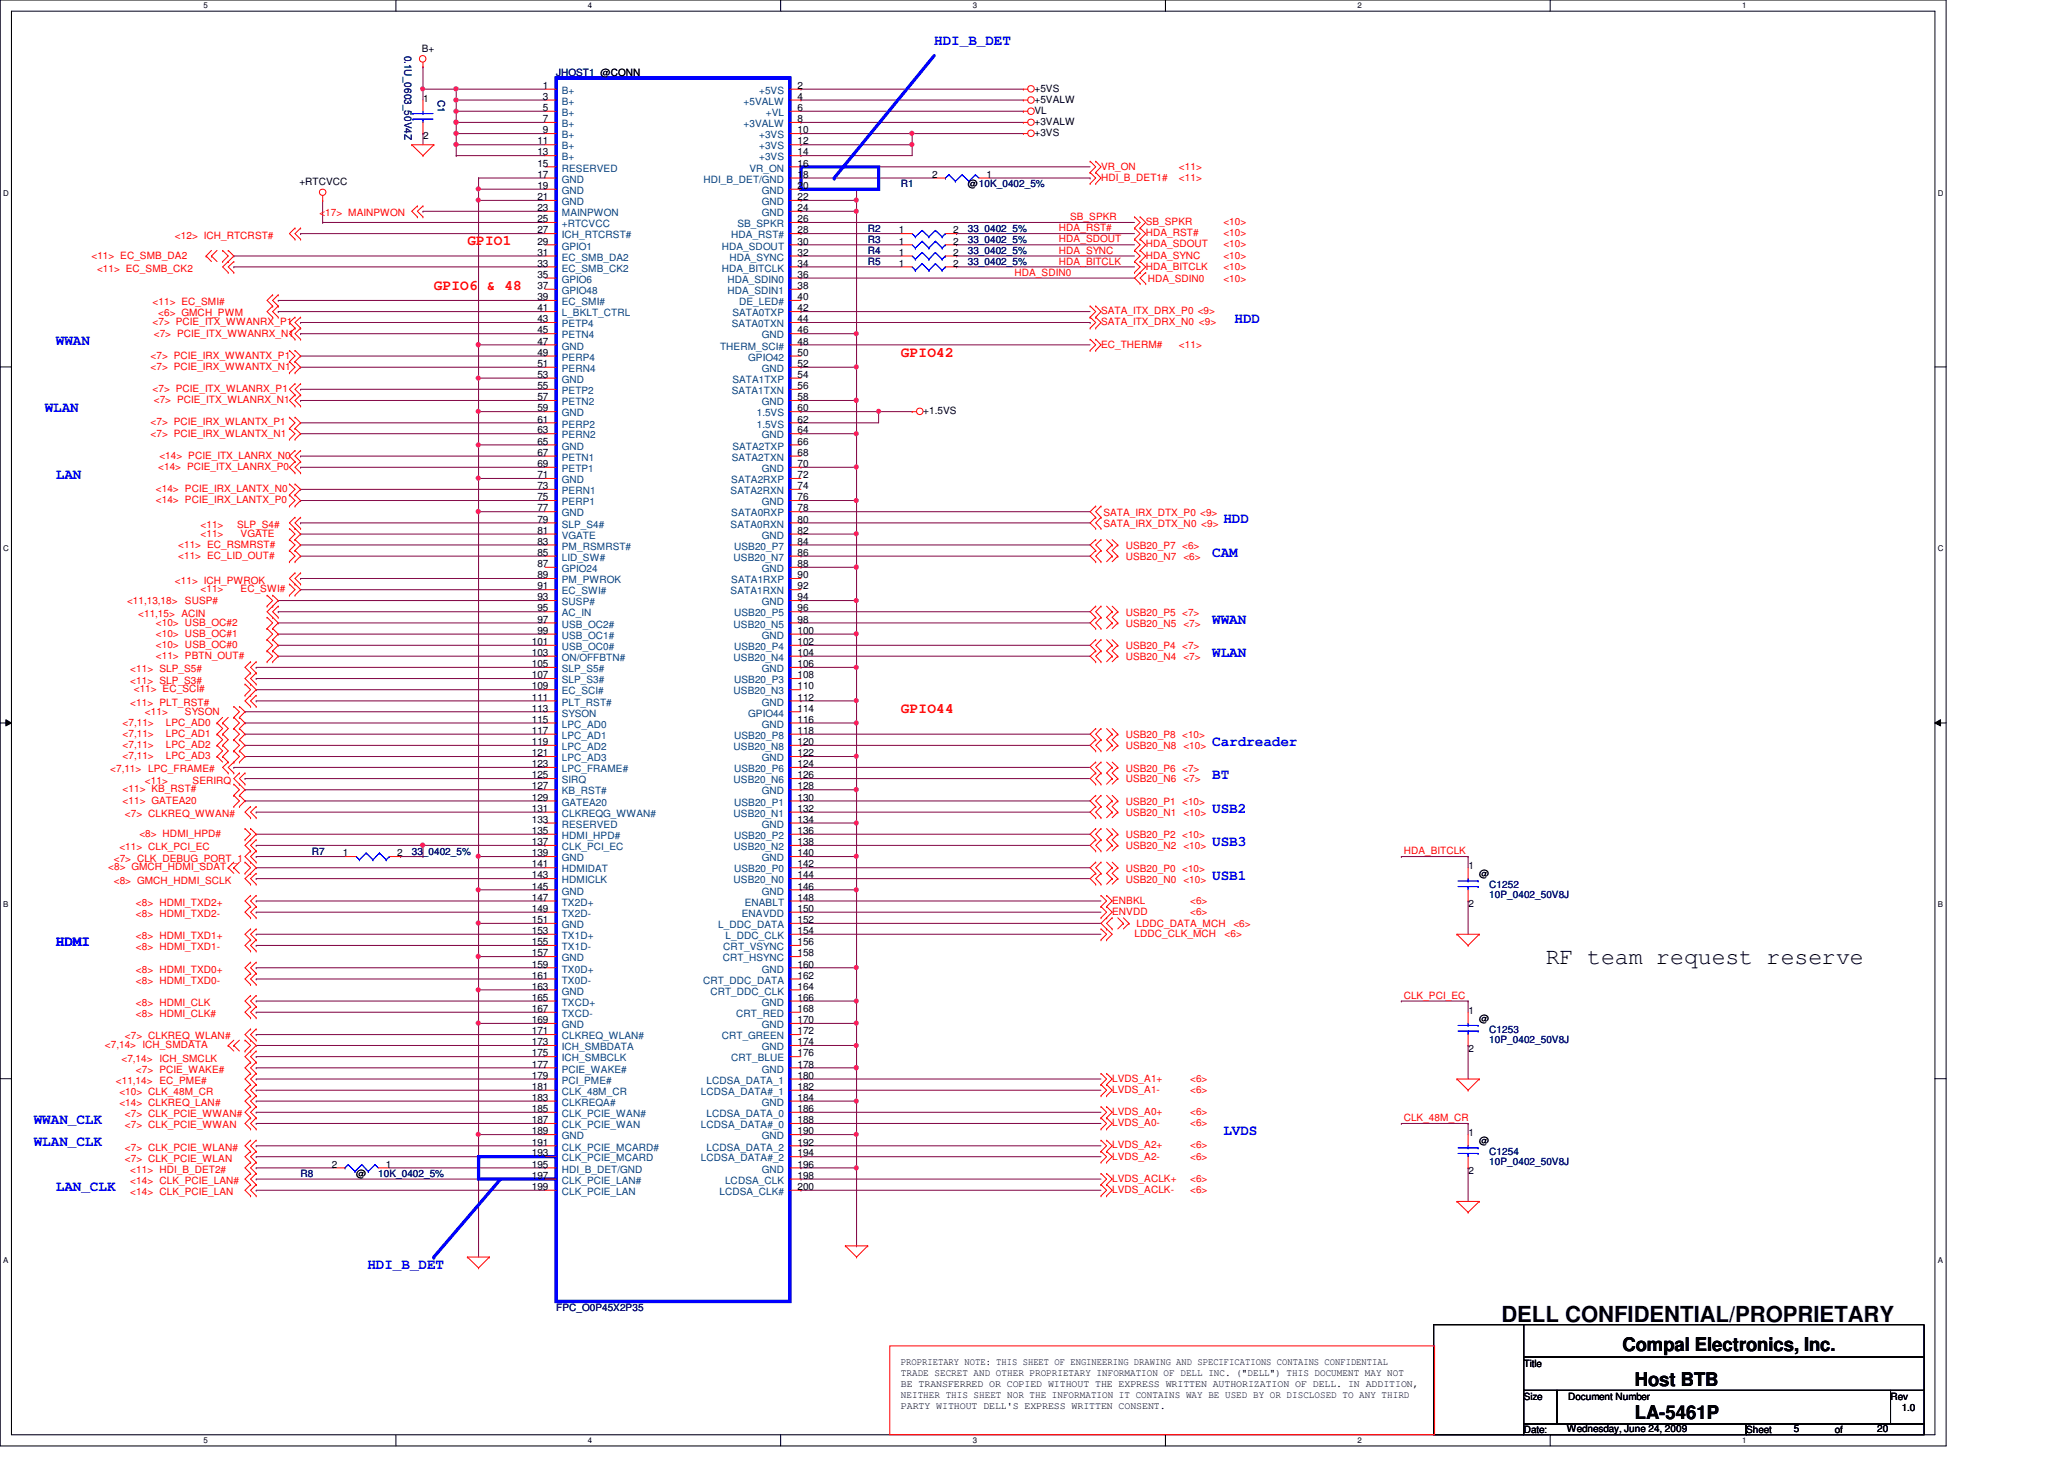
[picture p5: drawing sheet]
<svg xmlns="http://www.w3.org/2000/svg" width="297mm" height="210mm" viewBox="0 0 297 210" stroke-linecap="round" stroke-linejoin="round" font-family="sans-serif">
<defs><g id="words">
<text font-size="3.3" x="222.5" y="138.7">RF team request reserve</text>
<text font-size="3.2" x="216.1" y="190.2">DELL CONFIDENTIAL/PROPRIETARY</text>
<g font-size="2.7">
<text x="233.5" y="194.4">Compal Electronics, Inc.</text>
<text x="235.3" y="199.4">Host BTB</text>
<text x="235.3" y="204.2">LA-5461P</text>
</g>
<g font-size="2.1" fill="#00f">
<text x="134.4" y="6.5">HDI_B_DET</text>
<text x="177.7" y="46.5">HDD</text>
<text x="8" y="49.7">WWAN</text>
<text x="6.4" y="59.3">WLAN</text>
<text x="8" y="68.9">LAN</text>
<text x="176.1" y="75.3">HDD</text>
<text x="174.5" y="80.1">CAM</text>
<text x="174.5" y="89.7">WWAN</text>
<text x="174.5" y="94.5">WLAN</text>
<text x="174.5" y="107.3">Cardreader</text>
<text x="174.5" y="112.1">BT</text>
<text x="174.5" y="116.9">USB2</text>
<text x="174.5" y="121.7">USB3</text>
<text x="174.5" y="126.5">USB1</text>
<text x="8" y="136.1">HDMI</text>
<text x="4.9" y="161.7">WWAN_CLK</text>
<text x="4.9" y="164.9">WLAN_CLK</text>
<text x="176.1" y="163.3">LVDS</text>
<text x="8" y="171.3">LAN_CLK</text>
<text x="52.9" y="182.5">HDI_B_DET</text>
</g>
<g font-size="2.1" fill="#f00">
<text x="67.3" y="35.3">GPIO1</text>
<text x="62.4" y="41.7">GPIO6 &amp; 48</text>
<text x="129.7" y="51.3">GPIO42</text>
<text x="129.7" y="102.5">GPIO44</text>
</g>
<g font-size="1.4" fill="#000080">
<text x="58.2" y="8" transform="rotate(90 58.2 8)">0.1U_0603_50V4Z</text>
<text x="80" y="11">JHOST1 @CONN</text>
<text x="63" y="14.4" transform="rotate(90 63 14.4)">C1</text>
<text x="129.7" y="27">R1</text>
<text x="124.9" y="33.4">R2</text>
<text x="124.9" y="35">R3</text>
<text x="139.3" y="33.4">33_0402_5%</text>
<text x="139.3" y="35">33_0402_5%</text>
<text x="124.9" y="36.6">R4</text>
<text x="124.9" y="38.2">R5</text>
<text x="139.3" y="36.6">33_0402_5%</text>
<text x="139.3" y="38.2">33_0402_5%</text>
<text x="44.9" y="123">R7</text>
<text x="59.3" y="123">33_0402_5%</text>
<text x="214.3" y="127.8">C1252</text>
<text x="214.3" y="129.2">10P_0402_50V8J</text>
<text x="214.3" y="148.6">C1253</text>
<text x="214.3" y="150">10P_0402_50V8J</text>
<text x="214.3" y="166.2">C1254</text>
<text x="214.3" y="167.6">10P_0402_50V8J</text>
<text x="43.3" y="169.4">R8</text>
<text x="54.4" y="169.4">10K_0402_5%</text>
<text x="80" y="188.6">FPC_O0P45X2P35</text>
</g>
<g font-size="1.4">
<text x="60.7" y="7.5">B+</text>
<text x="60.9" y="14.6">1</text>
<text x="78.1" y="12.8">1</text>
<text x="78.1" y="14.4">3</text>
<text x="78.1" y="16">5</text>
<text x="78.1" y="17.6">7</text>
<text x="114.8" y="12.8">2</text>
<text x="114.8" y="14.4">4</text>
<text x="114.8" y="16">6</text>
<text x="114.8" y="17.6">8</text>
<text x="148.9" y="18">+3VALW</text>
<text x="148.9" y="14.8">+5VALW</text>
<text x="148.9" y="13.2">+5VS</text>
<text x="148.9" y="16.4">VL</text>
<text x="60.9" y="20.1">2</text>
<text x="77.3" y="20.8">11</text>
<text x="77.3" y="22.4">13</text>
<text x="77.3" y="24">15</text>
<text x="78.1" y="19.2">9</text>
<text x="114.8" y="19.2">10</text>
<text x="114.8" y="20.8">12</text>
<text x="114.8" y="22.4">14</text>
<text x="114.8" y="24">16</text>
<text x="148.9" y="19.6">+3VS</text>
<text x="43.1" y="26.6">+RTCVCC</text>
<text x="77.3" y="25.6">17</text>
<text x="77.3" y="27.2">19</text>
<text x="77.3" y="28.8">21</text>
<text x="114.8" y="25.6">18</text>
<text x="114.8" y="27.2">20</text>
<text x="114.8" y="28.8">22</text>
<text x="134.2" y="25.6">2</text>
<text x="139.3" y="27">@10K_0402_5%</text>
<text x="142" y="25.6">1</text>
<text x="77.3" y="30.4">23</text>
<text x="77.3" y="32">25</text>
<text x="77.3" y="33.6">27</text>
<text x="77.3" y="35.2">29</text>
<text x="114.8" y="30.4">24</text>
<text x="114.8" y="32">26</text>
<text x="114.8" y="33.6">28</text>
<text x="114.8" y="35.2">30</text>
<text x="129.4" y="33.6">1</text>
<text x="129.4" y="35.2">1</text>
<text x="137.2" y="33.6">2</text>
<text x="137.2" y="35.2">2</text>
<text x="77.3" y="36.8">31</text>
<text x="77.3" y="38.4">33</text>
<text x="77.3" y="40">35</text>
<text x="77.3" y="41.6">37</text>
<text x="114.8" y="36.8">32</text>
<text x="114.8" y="38.4">34</text>
<text x="114.8" y="40">36</text>
<text x="114.8" y="41.6">38</text>
<text x="129.4" y="36.8">1</text>
<text x="129.4" y="38.4">1</text>
<text x="137.2" y="36.8">2</text>
<text x="137.2" y="38.4">2</text>
<text x="77.3" y="43.2">39</text>
<text x="77.3" y="44.8">41</text>
<text x="77.3" y="46.4">43</text>
<text x="77.3" y="48">45</text>
<text x="114.8" y="43.2">40</text>
<text x="114.8" y="44.8">42</text>
<text x="114.8" y="46.4">44</text>
<text x="114.8" y="48">46</text>
<text x="77.3" y="49.6">47</text>
<text x="77.3" y="51.2">49</text>
<text x="77.3" y="52.8">51</text>
<text x="114.8" y="49.6">48</text>
<text x="114.8" y="51.2">50</text>
<text x="114.8" y="52.8">52</text>
<text x="77.3" y="54.4">53</text>
<text x="77.3" y="56">55</text>
<text x="77.3" y="57.6">57</text>
<text x="77.3" y="59.2">59</text>
<text x="114.8" y="54.4">54</text>
<text x="114.8" y="56">56</text>
<text x="114.8" y="57.6">58</text>
<text x="114.8" y="59.2">60</text>
<text x="132.9" y="59.6">+1.5VS</text>
<text x="77.3" y="60.8">61</text>
<text x="77.3" y="62.4">63</text>
<text x="77.3" y="64">65</text>
<text x="77.3" y="65.6">67</text>
<text x="114.8" y="60.8">62</text>
<text x="114.8" y="62.4">64</text>
<text x="114.8" y="64">66</text>
<text x="114.8" y="65.6">68</text>
<text x="77.3" y="67.2">69</text>
<text x="77.3" y="68.8">71</text>
<text x="77.3" y="70.4">73</text>
<text x="77.3" y="72">75</text>
<text x="114.8" y="67.2">70</text>
<text x="114.8" y="68.8">72</text>
<text x="114.8" y="70.4">74</text>
<text x="114.8" y="72">76</text>
<text x="77.3" y="73.6">77</text>
<text x="77.3" y="75.2">79</text>
<text x="77.3" y="76.8">81</text>
<text x="114.8" y="73.6">78</text>
<text x="114.8" y="75.2">80</text>
<text x="114.8" y="76.8">82</text>
<text x="77.3" y="78.4">83</text>
<text x="77.3" y="80">85</text>
<text x="77.3" y="81.6">87</text>
<text x="77.3" y="83.2">89</text>
<text x="114.8" y="78.4">84</text>
<text x="114.8" y="80">86</text>
<text x="114.8" y="81.6">88</text>
<text x="114.8" y="83.2">90</text>
<text x="77.3" y="84.8">91</text>
<text x="77.3" y="88">95</text>
<text x="77.3" y="89.6">97</text>
<text x="77.3" y="86.4">93</text>
<text x="114.8" y="84.8">92</text>
<text x="114.8" y="86.4">94</text>
<text x="114.8" y="88">96</text>
<text x="114.8" y="89.6">98</text>
<text x="76.5" y="94.4">103</text>
<text x="76.5" y="92.8">101</text>
<text x="76.5" y="96">105</text>
<text x="77.3" y="91.2">99</text>
<text x="114.8" y="91.2">100</text>
<text x="114.8" y="92.8">102</text>
<text x="114.8" y="94.4">104</text>
<text x="114.8" y="96">106</text>
<text x="76.5" y="97.6">107</text>
<text x="76.5" y="99.2">109</text>
<text x="76.5" y="100.8">111</text>
<text x="114.8" y="97.6">108</text>
<text x="114.8" y="99.2">110</text>
<text x="114.8" y="100.8">112</text>
<text x="76.5" y="102.4">113</text>
<text x="76.5" y="104">115</text>
<text x="76.5" y="105.6">117</text>
<text x="76.5" y="107.2">119</text>
<text x="114.8" y="102.4">114</text>
<text x="114.8" y="104">116</text>
<text x="114.8" y="105.6">118</text>
<text x="114.8" y="107.2">120</text>
<text x="76.5" y="108.8">121</text>
<text x="76.5" y="110.4">123</text>
<text x="76.5" y="112">125</text>
<text x="76.5" y="113.6">127</text>
<text x="114.8" y="108.8">122</text>
<text x="114.8" y="110.4">124</text>
<text x="114.8" y="112">126</text>
<text x="114.8" y="113.6">128</text>
<text x="76.5" y="115.2">129</text>
<text x="76.5" y="116.8">131</text>
<text x="76.5" y="118.4">133</text>
<text x="76.5" y="120">135</text>
<text x="114.8" y="115.2">130</text>
<text x="114.8" y="116.8">132</text>
<text x="114.8" y="118.4">134</text>
<text x="114.8" y="120">136</text>
<text x="49.4" y="123.2">1</text>
<text x="57.1" y="123.2">2</text>
<text x="76.5" y="121.6">137</text>
<text x="76.5" y="123.2">139</text>
<text x="76.5" y="124.8">141</text>
<text x="114.8" y="121.6">138</text>
<text x="114.8" y="123.2">140</text>
<text x="114.8" y="124.8">142</text>
<text x="211.3" y="125">1</text>
<text x="76.5" y="126.4">143</text>
<text x="76.5" y="128">145</text>
<text x="76.5" y="129.6">147</text>
<text x="76.5" y="131.2">149</text>
<text x="114.8" y="126.4">144</text>
<text x="114.8" y="128">146</text>
<text x="114.8" y="129.6">148</text>
<text x="114.8" y="131.2">150</text>
<text x="211.3" y="130.5">2</text>
<text x="212.9" y="126.2">@</text>
<text x="76.5" y="132.8">151</text>
<text x="76.5" y="134.4">153</text>
<text x="76.5" y="136">155</text>
<text x="76.5" y="137.6">157</text>
<text x="114.8" y="132.8">152</text>
<text x="114.8" y="134.4">154</text>
<text x="114.8" y="136">156</text>
<text x="114.8" y="137.6">158</text>
<text x="76.5" y="139.2">159</text>
<text x="76.5" y="140.8">161</text>
<text x="76.5" y="142.4">163</text>
<text x="76.5" y="144">165</text>
<text x="114.8" y="139.2">160</text>
<text x="114.8" y="140.8">162</text>
<text x="114.8" y="142.4">164</text>
<text x="114.8" y="144">166</text>
<text x="76.5" y="145.6">167</text>
<text x="76.5" y="147.2">169</text>
<text x="76.5" y="148.8">171</text>
<text x="114.8" y="145.6">168</text>
<text x="114.8" y="147.2">170</text>
<text x="114.8" y="148.8">172</text>
<text x="211.3" y="145.8">1</text>
<text x="212.9" y="147">@</text>
<text x="76.5" y="150.4">173</text>
<text x="76.5" y="152">175</text>
<text x="76.5" y="153.6">177</text>
<text x="76.5" y="155.2">179</text>
<text x="114.8" y="150.4">174</text>
<text x="114.8" y="152">176</text>
<text x="114.8" y="153.6">178</text>
<text x="114.8" y="155.2">180</text>
<text x="211.3" y="151.3">2</text>
<text x="76.5" y="156.8">181</text>
<text x="76.5" y="158.4">183</text>
<text x="76.5" y="160">185</text>
<text x="76.5" y="161.6">187</text>
<text x="114.8" y="156.8">182</text>
<text x="114.8" y="158.4">184</text>
<text x="114.8" y="160">186</text>
<text x="114.8" y="161.6">188</text>
<text x="47.7" y="168">2</text>
<text x="55.5" y="168">1</text>
<text x="76.5" y="163.2">189</text>
<text x="76.5" y="164.8">191</text>
<text x="76.5" y="166.4">193</text>
<text x="76.5" y="168">195</text>
<text x="114.8" y="163.2">190</text>
<text x="114.8" y="164.8">192</text>
<text x="114.8" y="166.4">194</text>
<text x="114.8" y="168">196</text>
<text x="211.3" y="163.4">1</text>
<text x="212.9" y="164.6">@</text>
<text x="51.3" y="169.4">@</text>
<text x="76.5" y="169.6">197</text>
<text x="76.5" y="171.2">199</text>
<text x="114.8" y="169.6">198</text>
<text x="114.8" y="171.2">200</text>
<text x="211.3" y="168.9">2</text>
<text x="129.7" y="196.4">PROPRIETARY NOTE: THIS SHEET OF ENGINEERING DRAWING AND SPECIFICATIONS CONTAINS CONFIDENTIAL</text>
<text x="129.7" y="198">TRADE SECRET AND OTHER PROPRIETARY INFORMATION OF DELL INC. (&quot;DELL&quot;) THIS DOCUMENT MAY NOT</text>
<text x="219.3" y="196.6">Title</text>
<text x="129.7" y="199.6">BE TRANSFERRED OR COPIED WITHOUT THE EXPRESS WRITTEN AUTHORIZATION OF DELL. IN ADDITION,</text>
<text x="129.7" y="201.1">NEITHER THIS SHEET NOR THE INFORMATION IT CONTAINS WAY BE USED BY OR DISCLOSED TO ANY THIRD</text>
<text x="129.7" y="202.7">PARTY WITHOUT DELL'S EXPRESS WRITTEN CONSENT.</text>
<text x="219.3" y="201.4">Size</text>
<text x="225.7" y="201.4">Document Number</text>
<text x="272.1" y="201.4">Rev</text>
<text x="273.7" y="203">1.0</text>
<text x="219.3" y="206.2">Date:</text>
<text x="225.5" y="206">Wednesday, June 24, 2009</text>
<text x="251.3" y="206.2">Sheet</text>
<text x="258.1" y="206">5</text>
<text x="264.1" y="206.2">of</text>
<text x="270.2" y="206">20</text>
</g>
<g font-size="1.4" fill="#004080">
<text x="80.9" y="13.5">B+</text>
<text x="80.9" y="15.1">B+</text>
<text x="80.9" y="16.7">B+</text>
<text x="107" y="15.1">+5VALW</text>
<text x="109.3" y="13.5">+5VS</text>
<text x="110.2" y="16.7">+VL</text>
<text x="80.9" y="18.3">B+</text>
<text x="80.9" y="19.9">B+</text>
<text x="80.9" y="21.5">B+</text>
<text x="80.9" y="23.1">B+</text>
<text x="107" y="18.3">+3VALW</text>
<text x="109.3" y="19.9">+3VS</text>
<text x="109.3" y="21.5">+3VS</text>
<text x="109.3" y="23.1">+3VS</text>
<text x="80.9" y="24.7">RESERVED</text>
<text x="80.9" y="26.3">GND</text>
<text x="80.9" y="27.9">GND</text>
<text x="80.9" y="29.5">GND</text>
<text x="101.3" y="26.3">HDI_B_DET/GND</text>
<text x="107.9" y="24.7">VR_ON</text>
<text x="109.6" y="27.9">GND</text>
<text x="109.6" y="29.5">GND</text>
<text x="80.9" y="31.1">MAINPWON</text>
<text x="80.9" y="32.7">+RTCVCC</text>
<text x="80.9" y="34.3">ICH_RTCRST#</text>
<text x="80.9" y="35.9">GPIO1</text>
<text x="103.9" y="35.9">HDA_SDOUT</text>
<text x="105.2" y="34.3">HDA_RST#</text>
<text x="106.1" y="32.7">SB_SPKR</text>
<text x="109.6" y="31.1">GND</text>
<text x="80.9" y="37.5">EC_SMB_DA2</text>
<text x="80.9" y="39.1">EC_SMB_CK2</text>
<text x="80.9" y="40.7">GPIO6</text>
<text x="103.9" y="39.1">HDA_BITCLK</text>
<text x="104.7" y="40.7">HDA_SDIN0</text>
<text x="105" y="37.5">HDA_SYNC</text>
<text x="80.9" y="42.3">GPIO48</text>
<text x="80.9" y="43.9">EC_SMI#</text>
<text x="80.9" y="45.5">L_BKLT_CTRL</text>
<text x="80.9" y="47.1">PETP4</text>
<text x="104.7" y="42.3">HDA_SDIN1</text>
<text x="105.3" y="47.1">SATA0TXN</text>
<text x="105.4" y="45.5">SATA0TXP</text>
<text x="106.4" y="43.9">DE_LED#</text>
<text x="80.9" y="48.7">PETN4</text>
<text x="80.9" y="50.3">GND</text>
<text x="80.9" y="51.9">PERP4</text>
<text x="80.9" y="53.5">PERN4</text>
<text x="103.6" y="50.3">THERM_SCI#</text>
<text x="107.7" y="51.9">GPIO42</text>
<text x="109.6" y="48.7">GND</text>
<text x="109.6" y="53.5">GND</text>
<text x="80.9" y="55.1">GND</text>
<text x="80.9" y="56.7">PETP2</text>
<text x="80.9" y="58.3">PETN2</text>
<text x="80.9" y="59.9">GND</text>
<text x="105.3" y="56.7">SATA1TXN</text>
<text x="105.4" y="55.1">SATA1TXP</text>
<text x="108.9" y="59.9">1.5VS</text>
<text x="109.6" y="58.3">GND</text>
<text x="80.9" y="61.5">PERP2</text>
<text x="80.9" y="63.1">PERN2</text>
<text x="80.9" y="64.7">GND</text>
<text x="105.4" y="64.7">SATA2TXP</text>
<text x="108.9" y="61.5">1.5VS</text>
<text x="109.6" y="63.1">GND</text>
<text x="80.9" y="66.3">PETN1</text>
<text x="80.9" y="67.9">PETP1</text>
<text x="80.9" y="69.5">GND</text>
<text x="80.9" y="71.1">PERN1</text>
<text x="105.2" y="71.1">SATA2RXN</text>
<text x="105.2" y="69.5">SATA2RXP</text>
<text x="105.3" y="66.3">SATA2TXN</text>
<text x="109.6" y="67.9">GND</text>
<text x="80.9" y="72.7">PERP1</text>
<text x="80.9" y="74.3">GND</text>
<text x="80.9" y="75.9">SLP_S4#</text>
<text x="80.9" y="77.5">VGATE</text>
<text x="105.2" y="75.9">SATA0RXN</text>
<text x="105.2" y="74.3">SATA0RXP</text>
<text x="109.6" y="72.7">GND</text>
<text x="109.6" y="77.5">GND</text>
<text x="80.9" y="79.1">PM_RSMRST#</text>
<text x="80.9" y="80.7">LID_SW#</text>
<text x="80.9" y="82.3">GPIO24</text>
<text x="80.9" y="83.9">PM_PWROK</text>
<text x="105.2" y="83.9">SATA1RXP</text>
<text x="105.6" y="80.7">USB20_N7</text>
<text x="105.7" y="79.1">USB20_P7</text>
<text x="109.6" y="82.3">GND</text>
<text x="80.9" y="85.5">EC_SWI#</text>
<text x="80.9" y="88.7">AC_IN</text>
<text x="80.9" y="87.1">SUSP#</text>
<text x="105.2" y="85.5">SATA1RXN</text>
<text x="105.7" y="88.7">USB20_P5</text>
<text x="109.6" y="87.1">GND</text>
<text x="80.9" y="95.1">ON/OFFBTN#</text>
<text x="80.9" y="90.3">USB_OC2#</text>
<text x="80.9" y="91.9">USB_OC1#</text>
<text x="80.9" y="93.5">USB_OC0#</text>
<text x="105.6" y="90.3">USB20_N5</text>
<text x="105.6" y="95.1">USB20_N4</text>
<text x="105.7" y="93.5">USB20_P4</text>
<text x="109.6" y="91.9">GND</text>
<text x="80.9" y="96.7">SLP_S5#</text>
<text x="80.9" y="98.3">SLP_S3#</text>
<text x="80.9" y="99.9">EC_SCI#</text>
<text x="80.9" y="101.5">PLT_RST#</text>
<text x="105.6" y="99.9">USB20_N3</text>
<text x="105.7" y="98.3">USB20_P3</text>
<text x="109.6" y="96.7">GND</text>
<text x="109.6" y="101.5">GND</text>
<text x="80.9" y="103.1">SYSON</text>
<text x="80.9" y="104.7">LPC_AD0</text>
<text x="80.9" y="106.3">LPC_AD1</text>
<text x="80.9" y="107.9">LPC_AD2</text>
<text x="105.6" y="107.9">USB20_N8</text>
<text x="105.7" y="106.3">USB20_P8</text>
<text x="107.7" y="103.1">GPIO44</text>
<text x="109.6" y="104.7">GND</text>
<text x="80.9" y="109.5">LPC_AD3</text>
<text x="80.9" y="111.1">LPC_FRAME#</text>
<text x="80.9" y="112.7">SIRQ</text>
<text x="105.6" y="112.7">USB20_N6</text>
<text x="105.7" y="111.1">USB20_P6</text>
<text x="109.6" y="109.5">GND</text>
<text x="80.9" y="114.3">KB_RST#</text>
<text x="80.9" y="115.9">GATEA20</text>
<text x="80.9" y="117.5">CLKREQG_WWAN#</text>
<text x="80.9" y="119.1">RESERVED</text>
<text x="105.6" y="117.5">USB20_N1</text>
<text x="105.7" y="115.9">USB20_P1</text>
<text x="109.6" y="114.3">GND</text>
<text x="109.6" y="119.1">GND</text>
<text x="80.9" y="120.7">HDMI_HPD#</text>
<text x="80.9" y="122.3">CLK_PCI_EC</text>
<text x="80.9" y="123.9">GND</text>
<text x="80.9" y="125.5">HDMIDAT</text>
<text x="105.6" y="122.3">USB20_N2</text>
<text x="105.7" y="120.7">USB20_P2</text>
<text x="105.7" y="125.5">USB20_P0</text>
<text x="109.6" y="123.9">GND</text>
<text x="80.9" y="127.1">HDMICLK</text>
<text x="80.9" y="128.7">GND</text>
<text x="80.9" y="130.3">TX2D+</text>
<text x="80.9" y="131.9">TX2D-</text>
<text x="105.6" y="127.1">USB20_N0</text>
<text x="106.8" y="131.9">ENAVDD</text>
<text x="107.2" y="130.3">ENABLT</text>
<text x="109.6" y="128.7">GND</text>
<text x="80.9" y="133.5">GND</text>
<text x="80.9" y="135.1">TX1D+</text>
<text x="80.9" y="136.7">TX1D-</text>
<text x="103.4" y="133.5">L_DDC_DATA</text>
<text x="104.1" y="136.7">CRT_VSYNC</text>
<text x="104.4" y="135.1">L_DDC_CLK</text>
<text x="80.9" y="138.3">GND</text>
<text x="80.9" y="139.9">TX0D+</text>
<text x="80.9" y="141.5">TX0D-</text>
<text x="80.9" y="143.1">GND</text>
<text x="101.2" y="141.5">CRT_DDC_DATA</text>
<text x="102.2" y="143.1">CRT_DDC_CLK</text>
<text x="104" y="138.3">CRT_HSYNC</text>
<text x="109.6" y="139.9">GND</text>
<text x="80.9" y="144.7">TXCD+</text>
<text x="80.9" y="146.3">TXCD-</text>
<text x="80.9" y="147.9">GND</text>
<text x="80.9" y="149.5">CLKREQ_WLAN#</text>
<text x="103.9" y="149.5">CRT_GREEN</text>
<text x="106" y="146.3">CRT_RED</text>
<text x="109.6" y="144.7">GND</text>
<text x="109.6" y="147.9">GND</text>
<text x="80.9" y="151.1">ICH_SMBDATA</text>
<text x="80.9" y="152.7">ICH_SMBCLK</text>
<text x="80.9" y="154.3">PCIE_WAKE#</text>
<text x="80.9" y="155.9">PCI_PME#</text>
<text x="101.7" y="155.9">LCDSA_DATA_1</text>
<text x="105.2" y="152.7">CRT_BLUE</text>
<text x="109.6" y="151.1">GND</text>
<text x="109.6" y="154.3">GND</text>
<text x="80.9" y="157.5">CLK_48M_CR</text>
<text x="80.9" y="159.1">CLKREQA#</text>
<text x="80.9" y="160.7">CLK_PCIE_WAN#</text>
<text x="100.9" y="157.5">LCDSA_DATA#_1</text>
<text x="101.7" y="160.7">LCDSA_DATA_0</text>
<text x="109.6" y="159.1">GND</text>
<text x="80.9" y="162.3">CLK_PCIE_WAN</text>
<text x="80.9" y="163.9">GND</text>
<text x="80.9" y="165.5">CLK_PCIE_MCARD#</text>
<text x="80.9" y="167.1">CLK_PCIE_MCARD</text>
<text x="100.9" y="162.3">LCDSA_DATA#_0</text>
<text x="100.9" y="167.1">LCDSA_DATA#_2</text>
<text x="101.7" y="165.5">LCDSA_DATA_2</text>
<text x="109.6" y="163.9">GND</text>
<text x="80.9" y="168.7">HDI_B_DET/GND</text>
<text x="80.9" y="170.3">CLK_PCIE_LAN#</text>
<text x="80.9" y="171.9">CLK_PCIE_LAN</text>
<text x="103.5" y="171.9">LCDSA_CLK#</text>
<text x="104.3" y="170.3">LCDSA_CLK</text>
<text x="109.6" y="168.7">GND</text>
</g>
<g font-size="1.4" fill="#f00">
<text x="158.5" y="26">HDI_B_DET1#</text>
<text x="158.5" y="24.4">VR_ON</text>
<text x="169.7" y="24.4">&lt;11&gt;</text>
<text x="169.7" y="26">&lt;11&gt;</text>
<text x="25.2" y="34.3">&lt;12&gt; ICH_RTCRST#</text>
<text x="46" y="31.1">&lt;17&gt; MAINPWON</text>
<text x="152.4" y="34.9">HDA_SDOUT</text>
<text x="152.4" y="33.3">HDA_RST#</text>
<text x="154" y="31.7">SB_SPKR</text>
<text x="164.9" y="32.4">SB_SPKR</text>
<text x="164.9" y="34">HDA_RST#</text>
<text x="164.9" y="35.6">HDA_SDOUT</text>
<text x="176.1" y="32.4">&lt;10&gt;</text>
<text x="176.1" y="35.6">&lt;10&gt;</text>
<text x="176.1" y="34">&lt;10&gt;</text>
<text x="13.2" y="37.2">&lt;11&gt; EC_SMB_DA2</text>
<text x="14" y="39.1">&lt;11&gt; EC_SMB_CK2</text>
<text x="146" y="39.7">HDA_SDIN0</text>
<text x="152.4" y="38.1">HDA_BITCLK</text>
<text x="152.4" y="36.5">HDA_SYNC</text>
<text x="164.9" y="37.2">HDA_SYNC</text>
<text x="164.9" y="38.8">HDA_BITCLK</text>
<text x="165.2" y="40.6">HDA_SDIN0</text>
<text x="176.1" y="38.8">&lt;10&gt;</text>
<text x="176.1" y="40.6">&lt;10&gt;</text>
<text x="176.1" y="37.2">&lt;10&gt;</text>
<text x="22" y="46.8">&lt;7&gt; PCIE_ITX_WWANRX_P1</text>
<text x="22" y="43.9">&lt;11&gt; EC_SMI#</text>
<text x="22.8" y="45.5">&lt;6&gt; GMCH_PWM</text>
<text x="158.5" y="45.2">SATA_ITX_DRX_P0 &lt;9&gt;</text>
<text x="158.5" y="46.8">SATA_ITX_DRX_N0 &lt;9&gt;</text>
<text x="21.7" y="51.6">&lt;7&gt; PCIE_IRX_WWANTX_P1</text>
<text x="21.7" y="53.2">&lt;7&gt; PCIE_IRX_WWANTX_N1</text>
<text x="22.1" y="48.4">&lt;7&gt; PCIE_ITX_WWANRX_N1</text>
<text x="158.5" y="50">EC_THERM#</text>
<text x="169.7" y="50">&lt;11&gt;</text>
<text x="22" y="56.4">&lt;7&gt; PCIE_ITX_WLANRX_P1</text>
<text x="22.1" y="58">&lt;7&gt; PCIE_ITX_WLANRX_N1</text>
<text x="21.7" y="61.2">&lt;7&gt; PCIE_IRX_WLANTX_P1</text>
<text x="21.7" y="62.8">&lt;7&gt; PCIE_IRX_WLANTX_N1</text>
<text x="22.9" y="66">&lt;14&gt; PCIE_ITX_LANRX_N0</text>
<text x="22.4" y="70.8">&lt;14&gt; PCIE_IRX_LANTX_N0</text>
<text x="22.8" y="67.6">&lt;14&gt; PCIE_ITX_LANRX_P0</text>
<text x="22.4" y="72.4">&lt;14&gt; PCIE_IRX_LANTX_P0</text>
<text x="28.9" y="75.9">&lt;11&gt;</text>
<text x="28.9" y="77.2">&lt;11&gt;</text>
<text x="34.1" y="75.9">SLP_S4#</text>
<text x="34.6" y="77.2">VGATE</text>
<text x="158.8" y="74.2">SATA_IRX_DTX_P0 &lt;9&gt;</text>
<text x="158.8" y="75.8">SATA_IRX_DTX_N0 &lt;9&gt;</text>
<text x="25.2" y="83.9">&lt;11&gt; ICH_PWROK</text>
<text x="25.7" y="80.4">&lt;11&gt; EC_LID_OUT#</text>
<text x="25.7" y="78.8">&lt;11&gt; EC_RSMRST#</text>
<text x="162" y="80.6">USB20_N7</text>
<text x="162" y="79">USB20_P7 &lt;6&gt;</text>
<text x="170.3" y="80.6">&lt;6&gt;</text>
<text x="18.3" y="86.8">&lt;11,13,18&gt;</text>
<text x="19.9" y="88.7">&lt;11,15&gt; ACIN</text>
<text x="26.6" y="86.8">SUSP#</text>
<text x="28.9" y="85.2">&lt;11&gt;</text>
<text x="34.6" y="85.2">EC_SWI#</text>
<text x="162" y="88.6">USB20_P5 &lt;7&gt;</text>
<text x="22.4" y="90">&lt;10&gt; USB_OC#2</text>
<text x="22.4" y="91.6">&lt;10&gt; USB_OC#1</text>
<text x="22.4" y="93.2">&lt;10&gt; USB_OC#0</text>
<text x="22.4" y="94.8">&lt;11&gt; PBTN_OUT#</text>
<text x="162" y="95">USB20_N4</text>
<text x="162" y="93.4">USB20_P4 &lt;7&gt;</text>
<text x="162" y="90.2">USB20_N5</text>
<text x="170.3" y="95">&lt;7&gt;</text>
<text x="170.3" y="90.2">&lt;7&gt;</text>
<text x="18.8" y="96.7">&lt;11&gt; SLP_S5#</text>
<text x="18.8" y="98.3">&lt;11&gt; SLP_S3#</text>
<text x="18.8" y="101.5">&lt;11&gt; PLT_RST#</text>
<text x="19.3" y="99.6">&lt;11&gt; EC_SCI#</text>
<text x="17.6" y="107.6">&lt;7,11&gt;</text>
<text x="17.6" y="106">&lt;7,11&gt;</text>
<text x="17.6" y="104.4">&lt;7,11&gt;</text>
<text x="20.9" y="102.8">&lt;11&gt;</text>
<text x="23.9" y="107.6">LPC_AD2</text>
<text x="23.9" y="106">LPC_AD1</text>
<text x="23.9" y="104.4">LPC_AD0</text>
<text x="26.6" y="102.8">SYSON</text>
<text x="162" y="107.8">USB20_N8</text>
<text x="162" y="106.2">USB20_P8 &lt;10&gt;</text>
<text x="170.3" y="107.8">&lt;10&gt;</text>
<text x="15.9" y="111.1">&lt;7,11&gt; LPC_FRAME#</text>
<text x="17.6" y="109.2">&lt;7,11&gt;</text>
<text x="20.9" y="112.7">&lt;11&gt;</text>
<text x="23.9" y="109.2">LPC_AD3</text>
<text x="27.7" y="112.7">SERIRQ</text>
<text x="162" y="112.6">USB20_N6</text>
<text x="162" y="111">USB20_P6 &lt;7&gt;</text>
<text x="170.3" y="112.6">&lt;7&gt;</text>
<text x="17.6" y="114">&lt;11&gt; KB_RST#</text>
<text x="17.6" y="115.6">&lt;11&gt; GATEA20</text>
<text x="18" y="117.5">&lt;7&gt; CLKREQ_WWAN#</text>
<text x="162" y="117.4">USB20_N1</text>
<text x="162" y="115.8">USB20_P1 &lt;10&gt;</text>
<text x="170.3" y="117.4">&lt;10&gt;</text>
<text x="15.6" y="125.2">&lt;8&gt; GMCH_HDMI_SDAT</text>
<text x="16.4" y="124">&lt;7&gt; CLK_DEBUG_PORT_1</text>
<text x="17.2" y="122.3">&lt;11&gt; CLK_PCI_EC</text>
<text x="20.1" y="120.4">&lt;8&gt; HDMI_HPD#</text>
<text x="162" y="122.2">USB20_N2</text>
<text x="162" y="120.6">USB20_P2 &lt;10&gt;</text>
<text x="162" y="125.4">USB20_P0 &lt;10&gt;</text>
<text x="170.3" y="122.2">&lt;10&gt;</text>
<text x="202" y="122.9">HDA_BITCLK</text>
<text x="16.4" y="127.1">&lt;8&gt; GMCH_HDMI_SCLK</text>
<text x="19.6" y="132">&lt;8&gt; HDMI_TXD2-</text>
<text x="19.6" y="130.3">&lt;8&gt; HDMI_TXD2+</text>
<text x="160.1" y="130">ENBKL</text>
<text x="160.1" y="131.6">ENVDD</text>
<text x="162" y="127">USB20_N0</text>
<text x="170.3" y="127">&lt;10&gt;</text>
<text x="171.3" y="130">&lt;6&gt;</text>
<text x="171.3" y="131.6">&lt;6&gt;</text>
<text x="19.6" y="136.7">&lt;8&gt; HDMI_TXD1-</text>
<text x="19.6" y="135.1">&lt;8&gt; HDMI_TXD1+</text>
<text x="163.3" y="134.8">LDDC_CLK_MCH</text>
<text x="163.6" y="133.4">LDDC_DATA_MCH</text>
<text x="176.2" y="134.8">&lt;6&gt;</text>
<text x="177.5" y="133.4">&lt;6&gt;</text>
<text x="19.6" y="141.5">&lt;8&gt; HDMI_TXD0-</text>
<text x="19.6" y="140">&lt;8&gt; HDMI_TXD0+</text>
<text x="202" y="143.7">CLK_PCI_EC</text>
<text x="18" y="149.5">&lt;7&gt; CLKREQ_WLAN#</text>
<text x="19.6" y="144.7">&lt;8&gt; HDMI_CLK</text>
<text x="19.6" y="146.3">&lt;8&gt; HDMI_CLK#</text>
<text x="15.1" y="150.8">&lt;7,14&gt; ICH_SMDATA</text>
<text x="16.7" y="156">&lt;11,14&gt; EC_PME#</text>
<text x="17.5" y="152.7">&lt;7,14&gt; ICH_SMCLK</text>
<text x="19.6" y="154.3">&lt;7&gt; PCIE_WAKE#</text>
<text x="160.1" y="155.6">LVDS_A1+</text>
<text x="171.3" y="155.6">&lt;6&gt;</text>
<text x="17.2" y="159.1">&lt;14&gt; CLKREQ_LAN#</text>
<text x="17.2" y="157.5">&lt;10&gt; CLK_48M_CR</text>
<text x="18" y="160.7">&lt;7&gt; CLK_PCIE_WWAN#</text>
<text x="160.1" y="157.2">LVDS_A1-</text>
<text x="160.1" y="160.4">LVDS_A0+</text>
<text x="171.3" y="157.2">&lt;6&gt;</text>
<text x="171.3" y="160.4">&lt;6&gt;</text>
<text x="202" y="161.3">CLK_48M_CR</text>
<text x="18" y="167.1">&lt;7&gt; CLK_PCIE_WLAN</text>
<text x="18" y="165.5">&lt;7&gt; CLK_PCIE_WLAN#</text>
<text x="18" y="162.3">&lt;7&gt; CLK_PCIE_WWAN</text>
<text x="160.1" y="162">LVDS_A0-</text>
<text x="160.1" y="165.2">LVDS_A2+</text>
<text x="160.1" y="166.8">LVDS_A2-</text>
<text x="171.3" y="162">&lt;6&gt;</text>
<text x="171.3" y="166.8">&lt;6&gt;</text>
<text x="171.3" y="165.2">&lt;6&gt;</text>
<text x="18.8" y="170.3">&lt;14&gt; CLK_PCIE_LAN#</text>
<text x="18.8" y="172">&lt;14&gt; CLK_PCIE_LAN</text>
<text x="18.8" y="168.7">&lt;11&gt; HDI_B_DET2#</text>
<text x="160.1" y="170">LVDS_ACLK+</text>
<text x="160.1" y="171.6">LVDS_ACLK-</text>
<text x="171.3" y="170">&lt;6&gt;</text>
<text x="171.3" y="171.6">&lt;6&gt;</text>
</g>
<g font-size="1.1">
<text x="29.3" y="1.1">5</text>
<text x="84.6" y="1.1">4</text>
<text x="140" y="1.1">3</text>
<text x="195.4" y="1.1">2</text>
<text x="250.7" y="1.1">1</text>
<text x=".5" y="28.2">D</text>
<text x="278.9" y="28.2">D</text>
<text x=".5" y="79.3">C</text>
<text x="278.9" y="79.3">C</text>
<text x=".5" y="130.6">B</text>
<text x="278.9" y="130.6">B</text>
<text x=".5" y="181.7">A</text>
<text x="278.9" y="181.7">A</text>
<text x="29.3" y="207.6">5</text>
<text x="84.6" y="207.6">4</text>
<text x="140" y="207.6">3</text>
<text x="195.4" y="207.6">2</text>
<text x="250.7" y="207.6">1</text>
</g>
</g></defs>
<path d="M0 0h280.1v208h-280.1zM1.6 1.6h276.9v204.8h-276.9z" fill="none" stroke="#000" stroke-width=".14"/>
<g fill="#fff">
<path d="M29.3 .2h.6v1.2h-.6z"/>
<path d="M29.3 206.6h.6v1.2h-.6z"/>
</g>
<path d="M57 0v1.6M57 206.4v1.6" fill="none" stroke="#000" stroke-width=".14"/>
<g fill="#fff">
<path d="M84.6 .2h.6v1.2h-.6z"/>
<path d="M84.6 206.6h.6v1.2h-.6z"/>
</g>
<path d="M112.3 0v1.6M112.3 206.4v1.6" fill="none" stroke="#000" stroke-width=".14"/>
<g fill="#fff">
<path d="M140 .2h.6v1.2h-.6z"/>
<path d="M140 206.6h.6v1.2h-.6z"/>
</g>
<path d="M167.7 0v1.6M167.7 206.4v1.6" fill="none" stroke="#000" stroke-width=".14"/>
<g fill="#fff">
<path d="M195.4 .2h.6v1.2h-.6z"/>
<path d="M195.4 206.6h.6v1.2h-.6z"/>
</g>
<path d="M223.1 0v1.6M223.1 206.4v1.6" fill="none" stroke="#000" stroke-width=".14"/>
<g fill="#fff">
<path d="M250.7 .2h.6v1.2h-.6z"/>
<path d="M250.7 206.6h.6v1.2h-.6z"/>
<path d="M.5 27.2h.7v1.2h-.7z"/>
<path d="M278.9 27.2h.8v1.2h-.8z"/>
<path d="M.5 78.4h.7v1.1h-.7z"/>
<path d="M278.9 78.4h.8v1.1h-.8z"/>
</g>
<path d="M0 52.8h1.6M278.5 52.8h1.6" fill="none" stroke="#000" stroke-width=".14"/>
<g fill="#fff">
<path d="M.5 129.6h.7v1.2h-.7z"/>
<path d="M278.9 129.6h.7v1.2h-.7z"/>
</g>
<path d="M0 104h1.6M.8 103.5l.8 .5-.8 .4zM278.5 104l.8-.5v.9zM278.5 104h1.6" fill="none" stroke="#000" stroke-width=".14"/>
<path d="M.8 103.5l.8 .5-.8 .4zM278.5 104l.8-.5v.9z" fill="#000"/>
<g fill="#fff">
<path d="M.5 180.8h.7v1.1h-.7z"/>
<path d="M278.9 180.8h.7v1.1h-.7z"/>
</g>
<path d="M0 155.2h1.6M278.5 155.2h1.6" fill="none" stroke="#000" stroke-width=".14"/>
<path d="M60.9 12.8h.1M60.9 19.2h.1M60.9 12.8v1.6M60.9 19.2v1.6M142.4 25.6h14.5M156.9 25.6h.1M123.3 153.6h.1M123.3 150.4v3.2" fill="none" stroke="#800040" stroke-width=".14"/>
<circle cx="123.2" cy="153.6" r=".31" fill="#f0f"/>
<circle cx="123.2" cy="153.6" r=".31" fill="none" stroke="#f0f" stroke-width=".14"/>
<path d="M123.3 104h.1M123.3 100.8v3.2" fill="none" stroke="#800040" stroke-width=".14"/>
<circle cx="123.2" cy="104" r=".3" fill="#f0f"/>
<circle cx="123.2" cy="104" r=".3" fill="none" stroke="#f0f" stroke-width=".14"/>
<g fill="none" stroke="#800040" stroke-width=".14">
<path d="M65.7 12.8h.1M65.7 19.2h.1M65.7 12.8v1.6M65.7 19.2v1.6M65.7 12.8h12.7M115.3 12.8h.1M115.3 12.8h32M46.4 28.8h.1M46.4 28.8v3.2M68.9 27.2h.1M68.9 27.2h9.5M115.3 22.4h.1"/>
<path d="M115.3 22.4h16M43.3 56h.1M43.3 56h35.1M43.3 70.4h.1M43.3 70.4h35.1M115.3 76.8h.1M115.3 76.8h8M115.3 89.6h.1M115.3 89.6h41.6M35.3 113.6h.1M35.3 113.6h43.1M115.3 124.8h.1"/>
<path d="M115.3 121.6h.1M115.3 134.4h.1M115.3 124.8h41.6M115.3 121.6h41.6M115.3 134.4h43.1M36.9 148.8h.1M36.9 148.8h41.5M36.9 171.2h.1M36.9 171.2h41.5M68.9 163.2h.1M68.9 163.2v17.6"/>
</g>
<circle cx="65.6" cy="12.8" r=".31" fill="#f0f"/>
<circle cx="65.6" cy="12.8" r=".31" fill="none" stroke="#f0f" stroke-width=".14"/>
<path d="M131.3 19.2h.1M131.3 19.2h16" fill="none" stroke="#800040" stroke-width=".14"/>
<circle cx="131.2" cy="19.2" r=".3" fill="#f0f"/>
<circle cx="131.2" cy="19.2" r=".3" fill="none" stroke="#f0f" stroke-width=".14"/>
<path d="M65.7 16h.1M65.7 16h12.7M115.3 19.2h.1M115.3 19.2h16M131.3 20.8h.1M131.3 20.8v1.6M115.3 67.2h.1M115.3 67.2h8M115.3 105.6h.1M115.3 105.6h41.6" fill="none" stroke="#800040" stroke-width=".14"/>
<circle cx="65.6" cy="16" r=".31" fill="#f0f"/>
<circle cx="65.6" cy="16" r=".31" fill="none" stroke="#f0f" stroke-width=".14"/>
<path d="M68.9 59.2h.1M68.9 59.2h9.5M115.3 73.6h.1M115.3 73.6h41.6M115.3 116.8h.1M115.3 116.8h41.6" fill="none" stroke="#800040" stroke-width=".14"/>
<circle cx="68.8" cy="59.2" r=".3" fill="#f0f"/>
<circle cx="68.8" cy="59.2" r=".3" fill="none" stroke="#f0f" stroke-width=".14"/>
<path d="M65.7 17.6h.1M65.7 17.6h12.7" fill="none" stroke="#800040" stroke-width=".14"/>
<circle cx="65.6" cy="17.6" r=".32" fill="#f0f"/>
<circle cx="65.6" cy="17.6" r=".32" fill="none" stroke="#f0f" stroke-width=".14"/>
<path d="M123.3 57.6v4.8M123.3 62.4h.1" fill="none" stroke="#800040" stroke-width=".14"/>
<circle cx="123.2" cy="62.4" r=".3" fill="#f0f"/>
<circle cx="123.2" cy="62.4" r=".3" fill="none" stroke="#f0f" stroke-width=".14"/>
<path d="M65.7 14.4h.1M65.7 14.4v1.6M36.9 99.2h.1M36.9 99.2h41.5M115.3 94.4h.1M115.3 94.4h41.6M123.3 113.6h.1M123.3 108.8v4.8M115.3 171.2h.1M115.3 171.2h43.1" fill="none" stroke="#800040" stroke-width=".14"/>
<circle cx="123.2" cy="113.6" r=".31" fill="#f0f"/>
<circle cx="123.2" cy="113.6" r=".31" fill="none" stroke="#f0f" stroke-width=".14"/>
<path d="M123.3 28.8h.1M123.3 28.8v1.6M43.3 67.2h.1M43.3 62.4h.1M43.3 67.2h35.1M43.3 62.4h35.1M35.3 104h.1M35.3 104h43.1M36.9 120h.1M36.9 120h41.5" fill="none" stroke="#800040" stroke-width=".14"/>
<circle cx="123.2" cy="28.8" r=".3" fill="#f0f"/>
<circle cx="123.2" cy="28.8" r=".3" fill="none" stroke="#f0f" stroke-width=".14"/>
<path d="M65.7 20.8h.1M65.7 20.8v1.6M68.9 28.8h.1M68.9 28.8h9.5M35.3 107.2h.1M35.3 107.2h43.1M115.3 132.8h.1M115.3 132.8h43.1" fill="none" stroke="#800040" stroke-width=".14"/>
<circle cx="68.8" cy="28.8" r=".3" fill="#f0f"/>
<circle cx="68.8" cy="28.8" r=".3" fill="none" stroke="#f0f" stroke-width=".14"/>
<path d="M65.7 14.4h.1M65.7 14.4h12.7" fill="none" stroke="#800040" stroke-width=".14"/>
<circle cx="65.6" cy="14.4" r=".31" fill="#f0f"/>
<circle cx="65.6" cy="14.4" r=".31" fill="none" stroke="#f0f" stroke-width=".14"/>
<path d="M126.4 59.2h.1M126.4 59.2v1.6" fill="none" stroke="#800040" stroke-width=".14"/>
<circle cx="126.4" cy="59.2" r=".3" fill="#f0f"/>
<circle cx="126.4" cy="59.2" r=".3" fill="none" stroke="#f0f" stroke-width=".14"/>
<g fill="none" stroke="#800040" stroke-width=".14">
<path d="M60.9 12.8h.1M60.9 12.8h4.8M65.7 17.6h.1M65.7 16h.1M65.7 16v3.2M46.4 32h.1M46.4 32h32M115.3 32h.1M115.3 25.6h.1M115.3 32h48M115.3 25.6h19.1M43.3 57.6h.1"/>
<path d="M43.3 57.6h35.1M115.3 40h.1M115.3 40h48M126.4 59.2h.1M126.4 59.2h4.9M115.3 81.6h.1M115.3 81.6h8M33.7 110.4h.1M33.7 110.4h44.7M68.9 137.6h.1M68.9 137.6v4.8M36.9 153.6h.1"/>
<path d="M36.9 153.6h41.5M115.3 169.6h.1M115.3 169.6h43.1"/>
</g>
<circle cx="60.8" cy="12.8" r=".3" fill="#f0f"/>
<circle cx="60.8" cy="12.8" r=".3" fill="none" stroke="#f0f" stroke-width=".14"/>
<g fill="none" stroke="#800040" stroke-width=".14">
<path d="M65.7 19.2h.1M65.7 19.2h12.7M115.3 17.6h.1M115.3 17.6h32M65.7 22.4h.1M65.7 22.4h12.7M115.3 75.2h.1M115.3 60.8h.1M115.3 75.2h41.6M115.3 60.8h11.1M115.3 88h.1M115.3 88h41.6"/>
<path d="M35.3 115.2h.1M35.3 105.6h.1M35.3 115.2h43.1M35.3 105.6h43.1M36.9 100.8h.1M36.9 100.8h41.5M36.9 124.8h.1M36.9 124.8h41.5"/>
</g>
<circle cx="65.6" cy="19.2" r=".31" fill="#f0f"/>
<circle cx="65.6" cy="19.2" r=".31" fill="none" stroke="#f0f" stroke-width=".14"/>
<g fill="none" stroke="#800040" stroke-width=".14">
<path d="M115.3 14.4h.1M115.3 14.4h32M115.3 59.2h.1M115.3 59.2h11.1M43.3 72h.1M43.3 65.6h.1M43.3 72h35.1M43.3 65.6h35.1M123.3 96h.1M123.3 91.2v4.8M115.3 115.2h.1M115.3 115.2h41.6"/>
<path d="M115.3 120h.1M115.3 120h41.6"/>
</g>
<circle cx="123.2" cy="96" r=".3" fill="#f0f"/>
<circle cx="123.2" cy="96" r=".3" fill="none" stroke="#f0f" stroke-width=".14"/>
<g fill="none" stroke="#800040" stroke-width=".14">
<path d="M60.9 9.6h.1M60.9 9.6v3.2M65.7 20.8h.1M65.7 20.8h12.7M68.9 25.6h.1M68.9 25.6h9.5M115.3 24h.1M115.3 20.8h.1M115.3 24h41.6M115.3 20.8h16M36.9 97.6h.1M36.9 96h.1"/>
<path d="M36.9 97.6h41.5M36.9 96h41.5M115.3 92.8h.1M115.3 92.8h41.6M35.3 112h.1M35.3 112h43.1M115.3 100.8h.1M115.3 100.8h8"/>
</g>
<circle cx="65.6" cy="20.8" r=".31" fill="#f0f"/>
<circle cx="65.6" cy="20.8" r=".31" fill="none" stroke="#f0f" stroke-width=".14"/>
<path d="M123.3 139.2v4.8M123.3 144h.1" fill="none" stroke="#800040" stroke-width=".14"/>
<circle cx="123.2" cy="144" r=".3" fill="#f0f"/>
<circle cx="123.2" cy="144" r=".3" fill="none" stroke="#f0f" stroke-width=".14"/>
<path d="M115.3 107.2h.1M115.3 107.2h41.6M115.3 131.2h.1M115.3 131.2h43.1M68.9 147.2h.1M68.9 147.2h9.5" fill="none" stroke="#800040" stroke-width=".14"/>
<circle cx="68.8" cy="147.2" r=".3" fill="#f0f"/>
<circle cx="68.8" cy="147.2" r=".3" fill="none" stroke="#f0f" stroke-width=".14"/>
<path d="M43.3 60.8h.1M43.3 60.8h35.1M35.3 108.8h.1M35.3 108.8h43.1M68.9 132.8h.1M68.9 132.8h9.5M115.3 126.4h.1M115.3 126.4h41.6" fill="none" stroke="#800040" stroke-width=".14"/>
<circle cx="68.8" cy="132.8" r=".3" fill="#f0f"/>
<circle cx="68.8" cy="132.8" r=".3" fill="none" stroke="#f0f" stroke-width=".14"/>
<path d="M131.3 19.2h.1M131.3 19.2v1.6M115.3 129.6h.1M115.3 129.6h43.1" fill="none" stroke="#800040" stroke-width=".14"/>
<circle cx="131.2" cy="20.8" r=".3" fill="#f0f"/>
<circle cx="131.2" cy="20.8" r=".3" fill="none" stroke="#f0f" stroke-width=".14"/>
<path d="M36.9 126.4h.1M36.9 126.4h41.5M68.9 128h.1M68.9 128h9.5" fill="none" stroke="#800040" stroke-width=".14"/>
<circle cx="68.8" cy="128" r=".3" fill="#f0f"/>
<circle cx="68.8" cy="128" r=".3" fill="none" stroke="#f0f" stroke-width=".14"/>
<path d="M123.3 168h.1M123.3 163.2v4.8" fill="none" stroke="#800040" stroke-width=".14"/>
<circle cx="123.2" cy="168" r=".3" fill="#f0f"/>
<circle cx="123.2" cy="168" r=".3" fill="none" stroke="#f0f" stroke-width=".14"/>
<path d="M68.9 64h.1M68.9 64v4.8M123.3 91.2h.1M123.3 86.4v4.8M36.9 158.4h.1M36.9 158.4h41.5" fill="none" stroke="#800040" stroke-width=".14"/>
<circle cx="123.2" cy="91.2" r=".3" fill="#f0f"/>
<circle cx="123.2" cy="91.2" r=".3" fill="none" stroke="#f0f" stroke-width=".14"/>
<path d="M68.9 68.8h.1M68.9 68.8h9.5M115.3 153.6h.1M115.3 153.6h8" fill="none" stroke="#800040" stroke-width=".14"/>
<circle cx="68.8" cy="68.8" r=".3" fill="#f0f"/>
<circle cx="68.8" cy="68.8" r=".3" fill="none" stroke="#f0f" stroke-width=".14"/>
<path d="M68.9 142.4h.1M68.9 142.4h9.5" fill="none" stroke="#800040" stroke-width=".14"/>
<circle cx="68.8" cy="142.4" r=".3" fill="#f0f"/>
<circle cx="68.8" cy="142.4" r=".3" fill="none" stroke="#f0f" stroke-width=".14"/>
<path d="M115.3 57.6h.1M115.3 57.6h8M115.3 96h.1M115.3 96h8M68.9 123.2h.1M68.9 123.2v4.8" fill="none" stroke="#800040" stroke-width=".14"/>
<circle cx="68.8" cy="123.2" r=".3" fill="#f0f"/>
<circle cx="68.8" cy="123.2" r=".3" fill="none" stroke="#f0f" stroke-width=".14"/>
<path d="M123.3 27.2h.1M123.3 27.2v1.6M68.9 54.4h.1M68.9 54.4v4.8M68.9 132.8h.1M68.9 132.8v4.8M123.3 150.4h.1M123.3 147.2v3.2" fill="none" stroke="#800040" stroke-width=".14"/>
<circle cx="123.2" cy="150.4" r=".3" fill="#f0f"/>
<circle cx="123.2" cy="150.4" r=".3" fill="none" stroke="#f0f" stroke-width=".14"/>
<path d="M123.3 57.6h.1M123.3 52.8v4.8M68.9 73.6h.1M68.9 73.6v49.6M115.3 108.8h.1M115.3 108.8h8M115.3 168h.1M115.3 168h8" fill="none" stroke="#800040" stroke-width=".14"/>
<circle cx="123.2" cy="57.6" r=".31" fill="#f0f"/>
<circle cx="123.2" cy="57.6" r=".31" fill="none" stroke="#f0f" stroke-width=".14"/>
<path d="M123.3 158.4h.1M123.3 153.6v4.8" fill="none" stroke="#800040" stroke-width=".14"/>
<circle cx="123.2" cy="158.4" r=".3" fill="#f0f"/>
<circle cx="123.2" cy="158.4" r=".3" fill="none" stroke="#f0f" stroke-width=".14"/>
<path d="M68.9 137.6h.1M68.9 137.6h9.5" fill="none" stroke="#800040" stroke-width=".14"/>
<circle cx="68.8" cy="137.6" r=".31" fill="#f0f"/>
<circle cx="68.8" cy="137.6" r=".31" fill="none" stroke="#f0f" stroke-width=".14"/>
<path d="M115.3 86.4h.1M115.3 86.4h8M123.3 86.4h.1M123.3 81.6v4.8" fill="none" stroke="#800040" stroke-width=".14"/>
<circle cx="123.2" cy="86.4" r=".3" fill="#f0f"/>
<circle cx="123.2" cy="86.4" r=".3" fill="none" stroke="#f0f" stroke-width=".14"/>
<path d="M68.9 49.6h.1M68.9 49.6v4.8M123.3 72h.1M123.3 67.2v4.8M68.9 128h.1M68.9 128v4.8" fill="none" stroke="#800040" stroke-width=".14"/>
<circle cx="123.2" cy="72" r=".3" fill="#f0f"/>
<circle cx="123.2" cy="72" r=".3" fill="none" stroke="#f0f" stroke-width=".14"/>
<path d="M123.3 118.4h.1M123.3 113.6v4.8" fill="none" stroke="#800040" stroke-width=".14"/>
<circle cx="123.2" cy="118.4" r=".3" fill="#f0f"/>
<circle cx="123.2" cy="118.4" r=".3" fill="none" stroke="#f0f" stroke-width=".14"/>
<g fill="none" stroke="#800040" stroke-width=".14">
<path d="M115.3 27.2h.1M115.3 28.8h.1M115.3 27.2h8M115.3 28.8h8M68.9 59.2h.1M68.9 59.2v4.8M115.3 52.8h.1M115.3 52.8h8M115.3 62.4h.1M115.3 62.4h8M68.9 123.2h.1M68.9 123.2h9.5"/>
<path d="M115.3 128h.1M115.3 139.2h.1M115.3 128h8M115.3 139.2h8M68.9 142.4h.1M68.9 142.4v4.8M115.3 158.4h.1M115.3 158.4h8v4.8M115.3 163.2h.1M115.3 163.2h8M123.3 163.2h.1"/>
</g>
<circle cx="123.2" cy="163.2" r=".3" fill="#f0f"/>
<circle cx="123.2" cy="163.2" r=".3" fill="none" stroke="#f0f" stroke-width=".14"/>
<path d="M68.9 27.2h.1M68.9 27.2v1.6M115.3 91.2h.1M115.3 91.2h8M68.9 147.2h.1M68.9 147.2v16M115.3 147.2h.1M115.3 147.2h8M123.3 179.2h.1M123.3 168v11.2" fill="none" stroke="#800040" stroke-width=".14"/>
<circle cx="68.8" cy="27.2" r=".3" fill="#f0f"/>
<circle cx="68.8" cy="27.2" r=".3" fill="none" stroke="#f0f" stroke-width=".14"/>
<path d="M115.3 144h.1M115.3 144h8M68.9 163.2h.1M68.9 163.2h9.5" fill="none" stroke="#800040" stroke-width=".14"/>
<circle cx="68.8" cy="163.2" r=".3" fill="#f0f"/>
<circle cx="68.8" cy="163.2" r=".3" fill="none" stroke="#f0f" stroke-width=".14"/>
<path d="M123.3 76.8v4.8M123.3 81.6h.1" fill="none" stroke="#800040" stroke-width=".14"/>
<circle cx="123.2" cy="81.6" r=".31" fill="#f0f"/>
<circle cx="123.2" cy="81.6" r=".31" fill="none" stroke="#f0f" stroke-width=".14"/>
<path d="M123.3 67.2h.1M123.3 62.4v4.8" fill="none" stroke="#800040" stroke-width=".14"/>
<circle cx="123.2" cy="67.2" r=".3" fill="#f0f"/>
<circle cx="123.2" cy="67.2" r=".3" fill="none" stroke="#f0f" stroke-width=".14"/>
<path d="M68.9 54.4h.1M68.9 54.4h9.5M115.3 150.4h.1M115.3 150.4h8" fill="none" stroke="#800040" stroke-width=".14"/>
<circle cx="68.8" cy="54.4" r=".3" fill="#f0f"/>
<circle cx="68.8" cy="54.4" r=".3" fill="none" stroke="#f0f" stroke-width=".14"/>
<path d="M115.3 30.4h.1M115.3 30.4h8M123.3 96v4.8M123.3 100.8h.1" fill="none" stroke="#800040" stroke-width=".14"/>
<circle cx="123.2" cy="100.8" r=".3" fill="#f0f"/>
<circle cx="123.2" cy="100.8" r=".3" fill="none" stroke="#f0f" stroke-width=".14"/>
<path d="M68.9 64h.1M68.9 64h9.5" fill="none" stroke="#800040" stroke-width=".14"/>
<circle cx="68.8" cy="64" r=".3" fill="#f0f"/>
<circle cx="68.8" cy="64" r=".3" fill="none" stroke="#f0f" stroke-width=".14"/>
<path d="M68.9 49.6h.1M68.9 49.6h9.5" fill="none" stroke="#800040" stroke-width=".14"/>
<circle cx="68.8" cy="49.6" r=".31" fill="#f0f"/>
<circle cx="68.8" cy="49.6" r=".31" fill="none" stroke="#f0f" stroke-width=".14"/>
<path d="M68.9 28.8h.1M68.9 28.8v20.8M123.3 147.2h.1M123.3 144v3.2" fill="none" stroke="#800040" stroke-width=".14"/>
<circle cx="123.2" cy="147.2" r=".3" fill="#f0f"/>
<circle cx="123.2" cy="147.2" r=".3" fill="none" stroke="#f0f" stroke-width=".14"/>
<path d="M123.3 139.2h.1M123.3 128v11.2" fill="none" stroke="#800040" stroke-width=".14"/>
<circle cx="123.2" cy="139.2" r=".3" fill="#f0f"/>
<circle cx="123.2" cy="139.2" r=".3" fill="none" stroke="#f0f" stroke-width=".14"/>
<path d="M68.9 25.6h.1M68.9 25.6v1.6M68.9 68.8h.1M68.9 73.6h.1M68.9 68.8v4.8M68.9 73.6h9.5M115.3 113.6h.1M115.3 113.6h8" fill="none" stroke="#800040" stroke-width=".14"/>
<circle cx="68.8" cy="73.6" r=".31" fill="#f0f"/>
<circle cx="68.8" cy="73.6" r=".31" fill="none" stroke="#f0f" stroke-width=".14"/>
<g fill="none" stroke="#800040" stroke-width=".14">
<path d="M40 43.2h.1M40 43.2h38.4M115.3 49.6h.1M115.3 49.6h41.6M43.3 75.2h.1M43.3 78.4h.1M43.3 75.2h35.1M43.3 78.4h35.1M40 94.4h.1M40 94.4h38.4M43.3 83.2h.1M43.3 83.2h35.1"/>
<path d="M115.3 123.2h8M123.3 123.2h.1M123.3 128h.1M123.3 123.2v4.8M36.9 155.2h.1M36.9 155.2h41.5M56 168h22.4M78.4 168h.1"/>
</g>
<circle cx="123.2" cy="128" r=".3" fill="#f0f"/>
<circle cx="123.2" cy="128" r=".3" fill="none" stroke="#f0f" stroke-width=".14"/>
<path d="M115.3 118.4h8M123.3 118.4h.1M123.3 118.4v4.8M123.3 123.2h.1" fill="none" stroke="#800040" stroke-width=".14"/>
<circle cx="123.2" cy="123.2" r=".3" fill="#f0f"/>
<circle cx="123.2" cy="123.2" r=".3" fill="none" stroke="#f0f" stroke-width=".14"/>
<path d="M115.3 72h8M123.3 72h.1M123.3 76.8h.1M123.3 72v4.8" fill="none" stroke="#800040" stroke-width=".14"/>
<circle cx="123.2" cy="76.8" r=".3" fill="#f0f"/>
<circle cx="123.2" cy="76.8" r=".3" fill="none" stroke="#f0f" stroke-width=".14"/>
<g fill="none" stroke="#800040" stroke-width=".14">
<path d="M115.3 33.6h.1M115.3 35.2h.1M115.3 36.8h.1M115.3 38.4h.1M115.3 38.4h14.4M115.3 36.8h14.4M115.3 35.2h14.4M115.3 33.6h14.4M137.7 38.4h.1M137.7 36.8h.1M137.7 35.2h.1M137.7 33.6h.1"/>
<path d="M137.7 38.4h25.6M137.7 36.8h25.6M137.7 35.2h25.6M137.7 33.6h25.6M40 86.4h.1M40 86.4h38.4M36.9 121.6h.1M36.9 121.6h41.5M57.7 123.2h.1M57.7 123.2h3.2M60.9 123.2h.1M60.9 121.6v1.6"/>
<path d="M78.4 121.6h.1"/>
</g>
<circle cx="60.8" cy="121.6" r=".31" fill="#f0f"/>
<circle cx="60.8" cy="121.6" r=".31" fill="none" stroke="#f0f" stroke-width=".14"/>
<path d="M123.3 30.4v17.6M123.3 48h.1M35.3 102.4h.1M35.3 102.4h43.1M36.9 123.2h.1M36.9 123.2h12.8" fill="none" stroke="#800040" stroke-width=".14"/>
<circle cx="123.2" cy="30.4" r=".3" fill="#f0f"/>
<circle cx="123.2" cy="30.4" r=".3" fill="none" stroke="#f0f" stroke-width=".14"/>
<circle cx="123.2" cy="48" r=".3" fill="#f0f"/>
<circle cx="123.2" cy="48" r=".3" fill="none" stroke="#f0f" stroke-width=".14"/>
<path d="M115.3 104h8M123.3 104h.1M123.3 108.8h.1M123.3 104v4.8" fill="none" stroke="#800040" stroke-width=".14"/>
<circle cx="123.2" cy="108.8" r=".3" fill="#f0f"/>
<circle cx="123.2" cy="108.8" r=".3" fill="none" stroke="#f0f" stroke-width=".14"/>
<g fill="none" stroke="#800040" stroke-width=".14">
<path d="M33.7 38.4h.1M33.7 36.8h.1M33.7 38.4h44.7M33.7 36.8h44.7M43.3 33.6h.1M43.3 33.6h35.1M60.9 30.4h.1M60.9 30.4h17.5M40 44.8h.1M40 44.8h38.4M43.3 46.4h.1M43.3 48h.1"/>
<path d="M43.3 51.2h.1M43.3 52.8h.1M43.3 46.4h35.1M43.3 48h35.1M43.3 51.2h35.1M43.3 52.8h35.1M115.3 44.8h.1M115.3 46.4h41.6M115.3 48h8M115.3 44.8h41.6M123.3 48h.1M123.3 52.8h.1"/>
<path d="M123.3 48v4.8M156.9 46.4h.1M43.3 76.8h.1M43.3 76.8h35.1M40 92.8h.1M40 91.2h.1M40 89.6h.1M40 88h.1M40 92.8h38.4M40 91.2h38.4M40 89.6h38.4M40 88h38.4"/>
<path d="M43.3 84.8h.1M43.3 80h.1M43.3 84.8h35.1M43.3 80h35.1M36.9 116.8h.1M36.9 116.8h41.5M115.3 110.4h.1M115.3 112h.1M115.3 110.4h41.6M115.3 112h41.6M36.9 134.4h.1M36.9 139.2h.1"/>
<path d="M36.9 129.6h.1M36.9 131.2h.1M36.9 136h.1M36.9 134.4h41.5M36.9 139.2h41.5M36.9 129.6h41.5M36.9 131.2h41.5M36.9 136h41.5M36.9 144h.1M36.9 140.8h.1M36.9 145.6h.1M36.9 156.8h.1"/>
<path d="M36.9 150.4h.1M36.9 152h.1M36.9 144h41.5M36.9 140.8h41.5M36.9 145.6h41.5M36.9 156.8h41.5M36.9 150.4h41.5M36.9 152h41.5M115.3 155.2h.1M115.3 156.8h.1M115.3 156.8h43.1M115.3 155.2h43.1"/>
<path d="M36.9 168h.1M36.9 169.6h.1M36.9 166.4h.1M36.9 164.8h.1M36.9 160h.1M36.9 161.6h.1M36.9 168h11.1M36.9 169.6h41.5M36.9 160h41.5M36.9 161.6h41.5M36.9 166.4h41.5M36.9 164.8h41.5"/>
<path d="M115.3 160h.1M115.3 161.6h.1M115.3 166.4h.1M115.3 164.8h.1M115.3 160h43.1M115.3 161.6h43.1M115.3 166.4h43.1M115.3 164.8h43.1"/>
</g>
<circle cx="123.2" cy="52.8" r=".3" fill="#f0f"/>
<circle cx="123.2" cy="52.8" r=".3" fill="none" stroke="#f0f" stroke-width=".14"/>
<g fill="none" stroke="#800040" stroke-width=".14">
<path d="M115.3 16h32M147.3 16h.1M115.3 78.4h.1M115.3 78.4h41.6M115.3 80h.1M115.3 80h41.6M201.7 123.2h.1M201.7 123.2h9.6M211.3 123.2h.1M211.3 129.6h.1M211.3 123.2v1.6M211.3 129.6v4.8"/>
<path d="M201.7 144h.1M201.7 144h9.6M211.3 144h.1M211.3 150.4h.1M211.3 144v1.6M211.3 150.4v4.8M201.7 161.6h.1M201.7 161.6h9.6M211.3 161.6h.1M211.3 168h.1M211.3 161.6v1.6M211.3 168v4.8"/>
</g>
<g fill="none" stroke="#f00" stroke-width=".14">
<path d="M60.9 9.6h.1M60.9 9v.6M147.3 19.2h.1M147.3 17.6h.1M147.3 14.4h.1M147.3 12.8h.1M147.3 16h.1M147.3 19.2h.6M147.3 17.6h.6M147.3 14.4h.6M147.3 12.8h.6M147.3 16h.6"/>
<path d="M29.7 36.8h.1M29.7 36.8l.7 .8M30.4 36.8h.1M30.4 36l-.7 .8M30.4 36.8l.8 .8M31.2 36l-.8 .8M32 36h.1M32 37.6h.1M32 36l.8 .8-.8 .8M32.8 37.6h.1M32.8 39.2h.1M32.8 36h.1"/>
<path d="M32.8 37.6l-.8 .8 .8 .8M32.8 36l.9 .8-.9 .8M33.7 37.6h.1M33.7 39.2h.1M33.7 37.6l-.9 .8 .9 .8M42.5 32.8h.1M42.5 34.4h.1M42.5 32.8l-.8 .8 .8 .8M43.3 32.8h.1M43.3 34.4h.1M43.3 32.8l-.8 .8 .8 .8M46.4 28.8h.1"/>
<path d="M46.4 28.2v.6M59.3 20.8h.1M59.3 20.8h3.1M59.3 20.8l1.6 1.6M60.1 29.6h.1M60.1 31.2h.1M60.1 29.6l-.8 .8 .8 .8M60.9 22.4h.1M60.9 29.6h.1M60.9 31.2h.1M60.9 29.6l-.8 .8 .8 .8M62.4 20.8h.1"/>
<path d="M62.4 20.8l-1.5 1.6M156.9 26.4h.1M156.9 24.8h.1M156.9 23.2h.1M156.9 24.8l.8 .8-.8 .8M156.9 23.2l.8 .8-.8 .8M157.7 26.4h.1M157.7 24.8h.1M157.7 23.2h.1M157.7 24.8l.7 .8-.7 .8M157.7 23.2l.7 .8-.7 .8M163.3 32.8h.1"/>
<path d="M163.3 31.2h.1M163.3 34.4h.1M163.3 36h.1M163.3 37.6h.1M163.3 39.2h.1M163.3 31.2l.8 .8-.8 .8M163.3 32.8l.8 .8-.8 .8M163.3 34.4l.8 .8-.8 .8M163.3 36l.8 .8-.8 .8M163.3 37.6l.8 .8-.8 .8M164.1 32.8h.1M164.1 31.2h.1"/>
<path d="M164.1 39.2h.1M164.1 34.4h.1M164.1 36h.1M164.1 37.6h.1M164.1 31.2l.8 .8-.8 .8M164.1 37.6l.8 .8-1.6 1.6 .8 .8M164.1 32.8l.8 .8-.8 .8M164.1 34.4l.8 .8-.8 .8M164.1 36l.8 .8-.8 .8M164.9 39.2h.1M164.9 39.2l-.8 .8 .8 .8M39.2 42.4h.1"/>
<path d="M39.2 44h.1M39.2 45.6h.1M39.2 42.4l-.8 .8 .8 .8M39.2 44l-.8 .8 .8 .8M40 42.4h.1M40 44h.1M40 45.6h.1M40 42.4l-.8 .8 .8 .8M40 44l-.8 .8 .8 .8M41.7 50.4h.1M41.7 52h.1M41.7 53.6h.1"/>
<path d="M41.7 50.4l.8 .8-.8 .8M41.7 52l.8 .8-.8 .8M42.5 56.8h.1M42.5 58.4h.1M42.5 55.2h.1M42.5 45.6h.1M42.5 47.2h.1M42.5 48.8h.1M42.5 52h.1M42.5 50.4h.1M42.5 53.6h.1M42.5 56.8l-.8 .8 .8 .8"/>
<path d="M42.5 55.2l-.8 .8 .8 .8M42.5 47.2l-.8 .8 .8 .8M42.5 45.6l-.8 .8 .8 .8M42.5 50.4l.8 .8-.8 .8M42.5 52l.8 .8-.8 .8M43.3 56.8h.1M43.3 58.4h.1M43.3 55.2h.1M43.3 45.6h.1M43.3 47.2h.1M43.3 48.8h.1M43.3 56.8l-.8 .8 .8 .8"/>
<path d="M43.3 55.2l-.8 .8 .8 .8M43.3 45.6l-.8 .8 .8 .8M43.3 47.2l-.8 .8 .8 .8M131.3 59.2h.1M131.3 59.2h.6M156.9 50.4h.1M156.9 48.8h.1M156.9 45.6h.1M156.9 44h.1M156.9 47.2h.1M156.9 48.8l.8 .8-.8 .8M156.9 45.6l.8 .8-.8 .8"/>
<path d="M156.9 44l.8 .8-.8 .8M157.7 50.4h.1M157.7 48.8h.1M157.7 45.6h.1M157.7 44h.1M157.7 47.2h.1M157.7 48.8l.7 .8-.7 .8M157.7 44l.7 .8-.7 .8M157.7 45.6l.7 .8-.7 .8M164.1 40.8h.1M164.9 40.8h.1M41.7 69.6h.1"/>
<path d="M41.7 71.2h.1M41.7 72.8h.1M41.7 60h.1M41.7 61.6h.1M41.7 63.2h.1M41.7 76h.1M41.7 77.6h.1M41.7 79.2h.1M41.7 69.6l.8 .8-.8 .8M41.7 71.2l.8 .8-.8 .8M41.7 60l.8 .8-.8 .8M41.7 61.6l.8 .8-.8 .8"/>
<path d="M41.7 76l.8 .8-.8 .8M41.7 79.2l.8 .8-.8 .8M41.7 77.6l.8 .8-.8 .8M42.5 71.2h.1M42.5 69.6h.1M42.5 72.8h.1M42.5 66.4h.1M42.5 68h.1M42.5 64.8h.1M42.5 61.6h.1M42.5 60h.1M42.5 63.2h.1"/>
<path d="M42.5 74.4h.1M42.5 76h.1M42.5 77.6h.1M42.5 79.2h.1M42.5 69.6l.8 .8-.8 .8M42.5 71.2l.8 .8-.8 .8M42.5 66.4l-.8 .8 .8 .8M42.5 64.8l-.8 .8 .8 .8M42.5 60l.8 .8-.8 .8M42.5 61.6l.8 .8-.8 .8M42.5 74.4l-.8 .8 1.6 1.6-.8 .8M42.5 79.2l.8 .8-.8 .8"/>
<path d="M42.5 77.6l.8 .8-.8 .8M43.3 66.4h.1M43.3 68h.1M43.3 64.8h.1M43.3 74.4h.1M43.3 76h.1M43.3 66.4l-.8 .8 .8 .8M43.3 64.8l-.8 .8 .8 .8M43.3 74.4l-.8 .8 .8 .8M157.7 72.8h.1M157.7 74.4h.1M157.7 76h.1"/>
<path d="M157.7 79.2h.1M157.7 77.6h.1M157.7 72.8l-.8 .8 .8 .8M157.7 74.4l-.8 .8 .8 .8M157.7 79.2l-.8 .8 .8 .8M157.7 77.6l-.8 .8 .8 .8M158.4 74.4h.1M158.4 72.8h.1M158.4 76h.1M158.4 79.2h.1M158.4 77.6h.1M158.4 72.8l-.7 .8 .7 .8"/>
<path d="M158.4 74.4l-.7 .8 .7 .8M158.4 79.2l-.7 .8 .7 .8M158.4 77.6l-.7 .8 .7 .8M159.3 77.6l.8 .8M160.1 78.4h.1M160.1 78.4l-.8 .8 .8 .8M160.1 77.6l.8 .8M160.9 78.4h.1M160.9 78.4l-.8 .8 .8 .8M35.3 98.4h.1M35.3 98.4l.8 .8-.8 .8M36.1 95.2h.1"/>
<path d="M36.1 96.8h.1M36.1 98.4h.1M36.1 95.2l-.8 .8 .8 .8M36.1 96.8l-.8 .8 1.6 1.6-1.6 1.6 .8 .8M36.9 95.2h.1M36.9 96.8h.1M36.9 98.4h.1M36.9 95.2l-.8 .8 .8 .8M36.9 96.8l-.8 .8 .8 .8M38.4 88.8h.1M38.4 90.4h.1M38.4 92h.1"/>
<path d="M38.4 93.6h.1M38.4 95.2h.1M38.4 85.6h.1M38.4 87.2h.1M38.4 88.8l.8 .8-.8 .8M38.4 90.4l.8 .8-.8 .8M38.4 92l.8 .8-.8 .8M38.4 93.6l.8 .8-.8 .8M38.4 85.6l.8 .8-.8 .8M39.2 90.4h.1M39.2 88.8h.1M39.2 92h.1"/>
<path d="M39.2 93.6h.1M39.2 95.2h.1M39.2 87.2h.1M39.2 85.6h.1M39.2 85.6l.8 .8-1.6 1.6 1.6 1.6-.8 .8M39.2 90.4l.8 .8-.8 .8M39.2 92l.8 .8-.8 .8M39.2 93.6l.8 .8-.8 .8M40 87.2h.1M40 88.8h.1M40 87.2l-.8 .8 .8 .8M41.7 80.8h.1"/>
<path d="M41.7 84h.1M41.7 85.6h.1M41.7 84l.8 .8-.8 .8M42.5 82.4h.1M42.5 84h.1M42.5 80.8h.1M42.5 85.6h.1M42.5 82.4l-.8 .8 1.6 1.6-.8 .8M43.3 82.4h.1M43.3 84h.1M43.3 82.4l-.8 .8 .8 .8M157.7 93.6h.1"/>
<path d="M157.7 95.2h.1M157.7 92h.1M157.7 87.2h.1M157.7 88.8h.1M157.7 90.4h.1M157.7 80.8h.1M157.7 93.6l-.8 .8 .8 .8M157.7 92l-.8 .8 .8 .8M157.7 87.2l-.8 .8 .8 .8M157.7 88.8l-.8 .8 .8 .8M158.4 95.2h.1M158.4 93.6h.1"/>
<path d="M158.4 92h.1M158.4 88.8h.1M158.4 87.2h.1M158.4 90.4h.1M158.4 80.8h.1M158.4 93.6l-.7 .8 .7 .8M158.4 92l-.7 .8 .7 .8M158.4 87.2l-.7 .8 .7 .8M158.4 88.8l-.7 .8 .7 .8M159.3 92l.8 .8M159.3 87.2l.8 .8M160.1 94.4h.1"/>
<path d="M160.1 92.8h.1M160.1 88h.1M160.1 89.6h.1M160.1 80h.1M160.1 94.4l-.8 .8M160.1 92.8l-.8 .8 .8 .8M160.1 92l.8 .8M160.1 88l-.8 .8 .8 .8M160.1 87.2l.8 .8M160.1 89.6l-.8 .8M160.1 80l-.8 .8M160.9 94.4h.1"/>
<path d="M160.9 92.8h.1M160.9 88h.1M160.9 89.6h.1M160.9 80h.1M160.9 94.4l-.8 .8M160.9 92.8l-.8 .8 .8 .8M160.9 88l-.8 .8 .8 .8M160.9 89.6l-.8 .8M160.9 80l-.8 .8M31.2 108.8h.1M31.2 107.2h.1M31.2 105.6h.1"/>
<path d="M31.2 104h.1M31.2 105.6l.8 .8-.8 .8M31.2 107.2l.8 .8-.8 .8M31.2 108.8l.8 .8M31.2 104l.8 .8-.8 .8M32 108.8h.1M32 107.2h.1M32 105.6h.1M32 104h.1M32 105.6l.8 .8-.8 .8M32 107.2l.8 .8-.8 .8M32 108.8l.8 .8"/>
<path d="M32 104l.8 .8-.8 .8M32 103.2l-.8 .8M32.8 109.6h.1M32.8 111.2h.1M32.8 103.2l-.8 .8M32.8 109.6l-.8 .8 .8 .8M33.7 108h.1M33.7 109.6h.1M33.7 106.4h.1M33.7 104.8h.1M33.7 103.2h.1M33.7 111.2h.1"/>
<path d="M33.7 101.6h.1M33.7 112.8h.1M33.7 114.4h.1M33.7 116h.1M33.7 114.4l.8 .8-.8 .8M33.7 108l.8 .8-.8 .8M33.7 104.8l.8 .8-.8 .8M33.7 106.4l.8 .8-.8 .8M33.7 103.2l.8 .8-.8 .8M33.7 101.6l.8 .8-.8 .8M33.7 109.6l-.9 .8 .9 .8M33.7 112.8l.8 .8-.8 .8"/>
<path d="M34.5 109.6h.1M34.5 108h.1M34.5 106.4h.1M34.5 104.8h.1M34.5 103.2h.1M34.5 101.6h.1M34.5 111.2h.1M34.5 112.8h.1M34.5 114.4h.1M34.5 116h.1M34.5 108l.8 .8-.8 .8M34.5 104.8l.8 .8-.8 .8"/>
<path d="M34.5 106.4l.8 .8-.8 .8M34.5 103.2l.8 .8-.8 .8M34.5 101.6l.8 .8-.8 .8M34.5 111.2l-.8 .8 1.6 1.6-.8 .8M34.5 114.4l.8 .8-.8 .8M35.3 119.2h.1M35.3 111.2h.1M35.3 112.8h.1M35.3 100h.1M35.3 111.2l-.8 .8 .8 .8M35.3 119.2l.8 .8-.8 .8M36.1 116h.1"/>
<path d="M36.1 117.6h.1M36.1 119.2h.1M36.1 100h.1M36.1 101.6h.1M36.1 119.2l.8 .8-1.6 1.6 .8 .8M36.1 116l-.8 .8 .8 .8M36.9 116h.1M36.9 117.6h.1M36.9 100h.1M36.9 101.6h.1M36.9 116l-.8 .8 .8 .8M36.9 100l-.8 .8 .8 .8"/>
<path d="M157.7 119.2h.1M157.7 116h.1M157.7 117.6h.1M157.7 114.4h.1M157.7 111.2h.1M157.7 112.8h.1M157.7 109.6h.1M157.7 106.4h.1M157.7 108h.1M157.7 104.8h.1M157.7 119.2l-.8 .8 .8 .8M157.7 116l-.8 .8 .8 .8"/>
<path d="M157.7 114.4l-.8 .8 .8 .8M157.7 111.2l-.8 .8 .8 .8M157.7 109.6l-.8 .8 .8 .8M157.7 106.4l-.8 .8 .8 .8M157.7 104.8l-.8 .8 .8 .8M158.4 119.2h.1M158.4 117.6h.1M158.4 116h.1M158.4 114.4h.1M158.4 112.8h.1M158.4 111.2h.1M158.4 109.6h.1"/>
<path d="M158.4 108h.1M158.4 106.4h.1M158.4 104.8h.1M158.4 119.2l-.7 .8 .7 .8M158.4 116l-.7 .8 .7 .8M158.4 114.4l-.7 .8 .7 .8M158.4 111.2l-.7 .8 .7 .8M158.4 109.6l-.7 .8 .7 .8M158.4 106.4l-.7 .8 .7 .8M158.4 104.8l-.7 .8 .7 .8M159.3 119.2l.8 .8M159.3 114.4l.8 .8"/>
<path d="M159.3 109.6l.8 .8M159.3 104.8l.8 .8M160.1 116.8h.1M160.1 115.2h.1M160.1 112h.1M160.1 110.4h.1M160.1 107.2h.1M160.1 105.6h.1M160.1 116.8l-.8 .8M160.1 119.2l.8 .8M160.1 115.2l-.8 .8 .8 .8M160.1 114.4l.8 .8"/>
<path d="M160.1 112l-.8 .8M160.1 110.4l-.8 .8 .8 .8M160.1 109.6l.8 .8M160.1 107.2l-.8 .8M160.1 105.6l-.8 .8 .8 .8M160.1 104.8l.8 .8M160.9 116.8h.1M160.9 115.2h.1M160.9 112h.1M160.9 110.4h.1M160.9 107.2h.1M160.9 105.6h.1"/>
<path d="M160.9 116.8l-.8 .8M160.9 115.2l-.8 .8 .8 .8M160.9 112l-.8 .8M160.9 110.4l-.8 .8 .8 .8M160.9 107.2l-.8 .8M160.9 105.6l-.8 .8 .8 .8M32.8 124.8h.1M32.8 124.8l.9 .8M33.7 124.8h.1M33.7 124l-.9 .8M33.7 124.8l.8 .8M34.5 124l-.8 .8"/>
<path d="M35.3 120.8h.1M35.3 124h.1M35.3 125.6h.1M35.3 124l.8 .8-.8 .8M36.1 138.4h.1M36.1 135.2h.1M36.1 136.8h.1M36.1 133.6h.1M36.1 130.4h.1M36.1 132h.1M36.1 128.8h.1M36.1 120.8h.1"/>
<path d="M36.1 122.4h.1M36.1 124h.1M36.1 125.6h.1M36.1 127.2h.1M36.1 138.4l-.8 .8 .8 .8M36.1 135.2l-.8 .8 .8 .8M36.1 133.6l-.8 .8 .8 .8M36.1 130.4l-.8 .8 .8 .8M36.1 128.8l-.8 .8 .8 .8M36.1 122.4l-.8 .8 1.6 1.6-.8 .8M36.1 125.6l-.8 .8 .8 .8M36.9 138.4h.1"/>
<path d="M36.9 135.2h.1M36.9 136.8h.1M36.9 133.6h.1M36.9 130.4h.1M36.9 132h.1M36.9 128.8h.1M36.9 120.8h.1M36.9 122.4h.1M36.9 124h.1M36.9 125.6h.1M36.9 127.2h.1M36.9 138.4l-.8 .8 .8 .8"/>
<path d="M36.9 135.2l-.8 .8 .8 .8M36.9 133.6l-.8 .8 .8 .8M36.9 130.4l-.8 .8 .8 .8M36.9 128.8l-.8 .8 .8 .8M36.9 120.8l-.8 .8 .8 .8M36.9 122.4l-.8 .8 .8 .8M36.9 125.6l-.8 .8 .8 .8M157.7 120.8h.1M157.7 122.4h.1M157.7 125.6h.1M157.7 127.2h.1M157.7 124h.1"/>
<path d="M157.7 120.8l-.8 .8 .8 .8M157.7 125.6l-.8 .8 .8 .8M157.7 124l-.8 .8 .8 .8M158.4 122.4h.1M158.4 120.8h.1M158.4 127.2h.1M158.4 125.6h.1M158.4 124h.1M158.4 130.4h.1M158.4 128.8h.1M158.4 135.2h.1M158.4 133.6h.1"/>
<path d="M158.4 132h.1M158.4 120.8l-.7 .8 .7 .8M158.4 125.6l-.7 .8 .7 .8M158.4 124l-.7 .8 .7 .8M158.4 128.8l.9 .8-.9 .8M158.4 133.6l.9 .8-.9 .8M158.4 130.4l.9 .8-.9 .8M159.3 130.4h.1M159.3 128.8h.1M159.3 135.2h.1M159.3 133.6h.1M159.3 132h.1"/>
<path d="M159.3 124l.8 .8M159.3 128.8l.8 .8-.8 .8M159.3 133.6l.8 .8-.8 .8M159.3 130.4l.8 .8-1.7 1.6 .9 .8M160.1 121.6h.1M160.1 120h.1M160.1 126.4h.1M160.1 124.8h.1M160.1 133.6h.1M160.1 132h.1M160.1 121.6l-.8 .8M160.1 120l-.8 .8 .8 .8"/>
<path d="M160.1 126.4l-.8 .8M160.1 124.8l-.8 .8 .8 .8M160.1 124l.8 .8M160.1 132l-.8 .8 .8 .8M160.9 121.6h.1M160.9 120h.1M160.9 126.4h.1M160.9 124.8h.1M160.9 121.6l-.8 .8M160.9 120l-.8 .8 .8 .8M160.9 126.4l-.8 .8M160.9 124.8l-.8 .8 .8 .8"/>
<path d="M160.9 132l.8 .8M161.7 132.8h.1M161.7 132l.8 .8M161.7 132.8l-.8 .8M162.5 132.8h.1M162.5 132.8l-.8 .8M209.7 134.4h.1M209.7 134.4h3.2M209.7 134.4l1.6 1.6M211.3 136h.1M212.9 134.4h.1M212.9 134.4l-1.6 1.6"/>
<path d="M32.8 150.4h.1M32.8 150.4l.9 .8M33.7 150.4h.1M33.7 149.6l-.9 .8M33.7 150.4l.8 .8M34.5 149.6l-.8 .8M35.3 149.6h.1M35.3 151.2h.1M35.3 149.6l.8 .8-.8 .8M36.1 140h.1M36.1 141.6h.1M36.1 157.6h.1"/>
<path d="M36.1 159.2h.1M36.1 148h.1M36.1 149.6h.1M36.1 143.2h.1M36.1 144.8h.1M36.1 146.4h.1M36.1 152.8h.1M36.1 154.4h.1M36.1 156h.1M36.1 151.2h.1M36.1 140l-.8 .8 .8 .8M36.1 157.6l-.8 .8 .8 .8"/>
<path d="M36.1 148l-.8 .8 .8 .8M36.1 143.2l-.8 .8 .8 .8M36.1 144.8l-.8 .8 .8 .8M36.1 152.8l-.8 .8 .8 .8M36.1 154.4l-.8 .8 .8 .8M36.1 156l-.8 .8 .8 .8M36.1 149.6l.8 .8-1.6 1.6 .8 .8M36.1 159.2l-.8 .8 .8 .8M36.9 140h.1M36.9 141.6h.1M36.9 157.6h.1M36.9 159.2h.1"/>
<path d="M36.9 148h.1M36.9 149.6h.1M36.9 143.2h.1M36.9 144.8h.1M36.9 146.4h.1M36.9 152.8h.1M36.9 154.4h.1M36.9 156h.1M36.9 151.2h.1M36.9 140l-.8 .8 .8 .8M36.9 157.6l-.8 .8 .8 .8M36.9 148l-.8 .8 .8 .8"/>
<path d="M36.9 143.2l-.8 .8 .8 .8M36.9 144.8l-.8 .8 .8 .8M36.9 152.8l-.8 .8 .8 .8M36.9 154.4l-.8 .8 .8 .8M36.9 156l-.8 .8 .8 .8M36.9 151.2l-.8 .8 .8 .8M36.9 159.2l-.8 .8 .8 .8M158.4 156h.1M158.4 154.4h.1M158.4 157.6h.1M158.4 159.2h.1M158.4 154.4l.9 .8-.9 .8"/>
<path d="M158.4 156l.9 .8-.9 .8M158.4 159.2l.9 .8-.9 .8M159.3 156h.1M159.3 154.4h.1M159.3 157.6h.1M159.3 159.2h.1M159.3 154.4l.8 .8-.8 .8M159.3 156l.8 .8-.8 .8M159.3 159.2l.8 .8-.8 .8M209.7 155.2h.1M209.7 155.2h3.2M209.7 155.2l1.6 1.6"/>
<path d="M211.3 156.8h.1M212.9 155.2h.1M212.9 155.2l-1.6 1.6M36.1 168.8h.1M36.1 170.4h.1M36.1 172h.1M36.1 167.2h.1M36.1 165.7h.1M36.1 164h.1M36.1 160.8h.1M36.1 162.4h.1M36.1 168.8l-.8 .8 .8 .8"/>
<path d="M36.1 170.4l-.8 .8 .8 .8M36.1 167.2l-.8 .8 .8 .8M36.1 165.7l-.8 .7 .8 .8M36.1 164l-.8 .8 .8 .9M36.1 160.8l-.8 .8 .8 .8M36.9 168.8h.1M36.9 170.4h.1M36.9 172h.1M36.9 167.2h.1M36.9 165.7h.1M36.9 164h.1M36.9 160.8h.1"/>
<path d="M36.9 162.4h.1M36.9 167.2l-.8 .8 .8 .8M36.9 168.8l-.8 .8 .8 .8M36.9 170.4l-.8 .8 .8 .8M36.9 165.7l-.8 .7 .8 .8M36.9 164l-.8 .8 .8 .9M36.9 160.8l-.8 .8 .8 .8M121.7 179.2h.1M121.7 179.2h3.2M121.7 179.2l1.6 1.6M124.9 179.2h.1M124.9 179.2l-1.6 1.6"/>
<path d="M158.4 170.4h.1M158.4 168.8h.1M158.4 172h.1M158.4 160.8h.1M158.4 162.4h.1M158.4 165.7h.1M158.4 164h.1M158.4 167.2h.1M158.4 168.8l.9 .8-.9 .8M158.4 170.4l.9 .8-.9 .8M158.4 160.8l.9 .8-.9 .8M158.4 164l.9 .8-.9 .9"/>
<path d="M158.4 165.7l.9 .7-.9 .8M159.3 170.4h.1M159.3 168.8h.1M159.3 172h.1M159.3 160.8h.1M159.3 162.4h.1M159.3 165.7h.1M159.3 164h.1M159.3 167.2h.1M159.3 168.8l.8 .8-.8 .8M159.3 170.4l.8 .8-.8 .8M159.3 160.8l.8 .8-.8 .8"/>
<path d="M159.3 164l.8 .8-.8 .9M159.3 165.7l.8 .7-.8 .8M209.7 172.8h.1M209.7 172.8h3.2M209.7 172.8l1.6 1.6M211.3 174.4h.1M212.9 172.8h.1M212.9 172.8l-1.6 1.6M67.3 180.8h.1M67.3 180.8h3.1M67.3 180.8l1.6 1.6M68.9 182.4h.1"/>
<path d="M70.4 180.8h.1M70.4 180.8l-1.5 1.6M123.3 180.8h.1"/>
<circle cx="60.8" cy="8.5" r=".47"/>
<circle cx="148.4" cy="19.2" r=".47"/>
<circle cx="148.4" cy="14.4" r=".47"/>
<circle cx="148.4" cy="12.8" r=".47"/>
<circle cx="148.4" cy="16" r=".47"/>
<circle cx="148.4" cy="17.6" r=".46"/>
<circle cx="46.4" cy="27.7" r=".46"/>
<circle cx="132.4" cy="59.2" r=".47"/>
</g>
<path d="M206.3 190.6h13v15.8h-13zM219.3 190.6h57.6v4.6h-57.6zM219.3 195.2h57.6v4.8h-57.6zM219.3 200h4.8v4.9h-4.8zM219.3 204.9h32v1.5h-32zM224.1 200h48v4.9h-48zM251.3 204.9h25.6v1.5h-25.6zM272.1 200h4.8v4.9h-4.8z" fill="none" stroke="#000" stroke-width=".14"/>
<path d="M134.4 8l-14.3 17.6M115.3 24h11.1v3.2h-11.1z" fill="none" stroke="#00f" stroke-width=".47"/>
<circle cx="120.1" cy="25.6" r=".23" fill="#00f"/>
<path d="M68.9 166.4h11.1v3.2h-11.1zM72 169.6l-9.6 11.2" fill="none" stroke="#00f" stroke-width=".47"/>
<circle cx="62.4" cy="180.8" r=".23" fill="#00f"/>
<g fill="none" stroke="#f00" stroke-width=".14">
<path d="M60.9 14.4v1.6M60.9 17.6v1.6M78.4 12.8h1.6M78.4 14.4h1.6M78.4 16h1.6M78.4 17.6h1.6M78.4 19.2h1.6M113.7 12.8h1.6M113.7 14.4h1.6M113.7 16h1.6M113.7 17.6h1.6M113.7 19.2h1.6"/>
<path d="M78.4 25.6h1.6M78.4 36.8h1.6M78.4 38.4h1.6M78.4 33.6h1.6M78.4 20.8h1.6M78.4 22.4h1.6M78.4 24h1.6M78.4 27.2h1.6M78.4 28.8h1.6M78.4 30.4h1.6M78.4 32h1.6M78.4 35.2h1.6"/>
<path d="M113.7 25.6h1.6M113.7 36.8h1.6M113.7 38.4h1.6M113.7 33.6h1.6M113.7 20.8h1.6M113.7 22.4h1.6M113.7 24h1.6M113.7 27.2h1.6M113.7 28.8h1.6M113.7 30.4h1.6M113.7 32h1.6M113.7 35.2h1.6"/>
<path d="M129.7 36.8h1.6M129.7 38.4h1.6M129.7 33.6h1.6M129.7 35.2h1.6M134.4 25.6h1.7M136.1 36.8h1.6M136.1 38.4h1.6M136.1 33.6h1.6M136.1 35.2h1.6M140.9 25.6h1.5M78.4 40h1.6M78.4 41.6h1.6"/>
<path d="M78.4 43.2h1.6M78.4 44.8h1.6M78.4 46.4h1.6M78.4 48h1.6M78.4 49.6h1.6M78.4 51.2h1.6M78.4 52.8h1.6M78.4 54.4h1.6M78.4 56h1.6M78.4 57.6h1.6M78.4 59.2h1.6M113.7 40h1.6"/>
<path d="M113.7 41.6h1.6M113.7 43.2h1.6M113.7 44.8h1.6M113.7 46.4h1.6M113.7 48h1.6M113.7 49.6h1.6M113.7 51.2h1.6M113.7 52.8h1.6M113.7 54.4h1.6M113.7 56h1.6M113.7 57.6h1.6M113.7 59.2h1.6"/>
<path d="M78.4 60.8h1.6M78.4 62.4h1.6M78.4 64h1.6M78.4 65.6h1.6M78.4 67.2h1.6M78.4 68.8h1.6M78.4 70.4h1.6M78.4 72h1.6M78.4 73.6h1.6M78.4 75.2h1.6M78.4 76.8h1.6M78.4 78.4h1.6"/>
<path d="M113.7 60.8h1.6M113.7 62.4h1.6M113.7 64h1.6M113.7 65.6h1.6M113.7 67.2h1.6M113.7 68.8h1.6M113.7 70.4h1.6M113.7 72h1.6M113.7 73.6h1.6M113.7 75.2h1.6M113.7 76.8h1.6M113.7 78.4h1.6"/>
<path d="M78.4 80h1.6M78.4 81.6h1.6M78.4 83.2h1.6M78.4 94.4h1.6M78.4 84.8h1.6M78.4 88h1.6M78.4 89.6h1.6M78.4 91.2h1.6M78.4 92.8h1.6M78.4 86.4h1.6M78.4 96h1.6M78.4 97.6h1.6"/>
<path d="M78.4 99.2h1.6M113.7 80h1.6M113.7 81.6h1.6M113.7 83.2h1.6M113.7 94.4h1.6M113.7 84.8h1.6M113.7 88h1.6M113.7 89.6h1.6M113.7 91.2h1.6M113.7 92.8h1.6M113.7 86.4h1.6M113.7 96h1.6"/>
<path d="M113.7 97.6h1.6M113.7 99.2h1.6M78.4 100.8h1.6M78.4 102.4h1.6M78.4 104h1.6M78.4 105.6h1.6M78.4 107.2h1.6M78.4 108.8h1.6M78.4 110.4h1.6M78.4 112h1.6M78.4 113.6h1.6M78.4 115.2h1.6"/>
<path d="M78.4 116.8h1.6M78.4 118.4h1.6M113.7 100.8h1.6M113.7 102.4h1.6M113.7 104h1.6M113.7 105.6h1.6M113.7 107.2h1.6M113.7 108.8h1.6M113.7 110.4h1.6M113.7 112h1.6M113.7 113.6h1.6M113.7 115.2h1.6"/>
<path d="M113.7 116.8h1.6M113.7 118.4h1.6M49.7 123.2h1.6M56 123.2h1.7M78.4 123.2h1.6M78.4 120h1.6M78.4 121.6h1.6M78.4 124.8h1.6M78.4 126.4h1.6M78.4 128h1.6M78.4 129.6h1.6M78.4 131.2h1.6"/>
<path d="M78.4 132.8h1.6M78.4 134.4h1.6M78.4 136h1.6M78.4 137.6h1.6M78.4 139.2h1.6M113.7 123.2h1.6M113.7 120h1.6M113.7 121.6h1.6M113.7 124.8h1.6M113.7 126.4h1.6M113.7 128h1.6M113.7 129.6h1.6"/>
<path d="M113.7 131.2h1.6M113.7 132.8h1.6M113.7 134.4h1.6M113.7 136h1.6M113.7 137.6h1.6M113.7 139.2h1.6M211.3 124.8v1.6M211.3 128v1.6M78.4 140.8h1.6M78.4 142.4h1.6M78.4 144h1.6M78.4 145.6h1.6"/>
<path d="M78.4 147.2h1.6M78.4 148.8h1.6M78.4 150.4h1.6M78.4 152h1.6M78.4 153.6h1.6M78.4 155.2h1.6M78.4 156.8h1.6M78.4 158.4h1.6M113.7 140.8h1.6M113.7 142.4h1.6M113.7 144h1.6M113.7 145.6h1.6"/>
<path d="M113.7 147.2h1.6M113.7 148.8h1.6M113.7 150.4h1.6M113.7 152h1.6M113.7 153.6h1.6M113.7 155.2h1.6M113.7 156.8h1.6M113.7 158.4h1.6M211.3 145.6v1.6M211.3 148.8v1.6M48 168h1.7M54.4 168h1.6"/>
<path d="M78.4 168h1.6M78.4 160h1.6M78.4 161.6h1.6M78.4 163.2h1.6M78.4 164.8h1.6M78.4 166.4h1.6M78.4 169.6h1.6M78.4 171.2h1.6M113.7 168h1.6M113.7 160h1.6M113.7 161.6h1.6M113.7 163.2h1.6"/>
<path d="M113.7 164.8h1.6M113.7 166.4h1.6M113.7 169.6h1.6M113.7 171.2h1.6M211.3 163.2v1.6M211.3 166.4v1.6M128.1 193.6h78.4v12.8h-78.4z"/>
</g>
<g fill="none" stroke="#00f" stroke-width=".14">
<path d="M59.4 17.1h.1M59.4 16.3h.1M59.4 17.1h2.9M59.4 16.3h2.9M60.9 16.3h.1M60.9 17.1h.1M60.9 16v.3M60.9 17.1v.5M131.3 36.8l.4 .5M131.3 38.4l.4 .5M131.3 33.6l.4 .5M131.3 35.2l.4 .5"/>
<path d="M131.7 37.3h.1M131.7 38.9h.1M131.7 34.1h.1M131.7 35.7h.1M132.7 36.3h.1M132.7 37.9h.1M132.7 33.1h.1M132.7 34.7h.1M132.7 36.3l-1 1M132.7 36.3l1 1M132.7 37.9l-1 1M132.7 37.9l1 1"/>
<path d="M132.7 33.1l-1 1M132.7 33.1l1 1M132.7 34.7l-1 1M132.7 34.7l1 1M133.7 37.3h.1M133.7 38.9h.1M133.7 34.1h.1M133.7 35.7h.1M134.6 36.3h.1M134.6 37.9h.1M134.6 33.1h.1M134.6 34.7h.1"/>
<path d="M134.6 36.3l-.9 1M134.6 36.3l1 1M134.6 37.9l-.9 1M134.6 37.9l1 1M134.6 33.1l-.9 1M134.6 33.1l1 1M134.6 34.7l-.9 1M134.6 34.7l1 1M135.6 37.3h.1M135.6 38.9h.1M135.6 34.1h.1M135.6 35.7h.1"/>
<path d="M136.1 25.6h.1M136.1 36.8h.1M136.1 38.4h.1M136.1 33.6h.1M136.1 35.2h.1M136.1 36.8l-.5 .5M136.1 38.4l-.5 .5M136.1 33.6l-.5 .5M136.1 35.2l-.5 .5M136.6 25.1h.1M136.6 25.1l.9 1M136.6 25.1l-.5 .5"/>
<path d="M137.5 26.1h.1M138.5 25.1h.1M138.5 25.1l.9 1M138.5 25.1l-1 1M139.4 26.1h.1M140.4 25.1h.1M140.4 25.1l.5 .5M140.4 25.1l-1 1M51.3 123.2l.4 .5M51.7 123.7h.1M52.7 122.7h.1M52.7 122.7l-1 1"/>
<path d="M52.7 122.7l1 1M53.7 123.7h.1M54.6 122.7h.1M54.6 122.7l-.9 1M54.6 122.7l1 1M55.6 123.7h.1M56 123.2h.1M56 123.2l-.4 .5M209.8 127.6h2.9M209.8 126.7h2.9M211.3 126.7h.1M211.3 127.6h.1"/>
<path d="M211.3 126.4v.3M211.3 127.6v.4M212.7 127.6h.1M212.7 126.7h.1M209.8 148.3h2.9M209.8 147.5h2.9M211.3 147.5h.1M211.3 148.3h.1M211.3 147.2v.3M211.3 148.3v.5M212.7 148.3h.1M212.7 147.5h.1"/>
<path d="M49.7 168h.1M50.1 167.6h.1M50.1 167.6l1 .9M50.1 167.6l-.4 .4M51.1 168.5h.1M52.1 167.6h.1M52.1 167.6l.9 .9M52.1 167.6l-1 .9M53 168.5h.1M54 167.6h.1M54 167.6l.4 .4M54 167.6l-1 .9"/>
<path d="M209.8 165.9h2.9M209.8 165.1h2.9M211.3 165.1h.1M211.3 165.9h.1M211.3 164.8v.3M211.3 165.9v.5M212.7 165.9h.1M212.7 165.1h.1"/>
</g>
<path d="M80 11.2h33.7v176h-33.7z" fill="none" stroke="#00f" stroke-width=".47"/>
<circle cx="123.2" cy="153.6" r=".31" fill="#f0f"/>
<circle cx="123.2" cy="153.6" r=".31" fill="none" stroke="#f0f" stroke-width=".14"/>
<circle cx="123.2" cy="104" r=".3" fill="#f0f"/>
<circle cx="123.2" cy="104" r=".3" fill="none" stroke="#f0f" stroke-width=".14"/>
<circle cx="65.6" cy="12.8" r=".31" fill="#f0f"/>
<circle cx="65.6" cy="12.8" r=".31" fill="none" stroke="#f0f" stroke-width=".14"/>
<circle cx="131.2" cy="19.2" r=".3" fill="#f0f"/>
<circle cx="131.2" cy="19.2" r=".3" fill="none" stroke="#f0f" stroke-width=".14"/>
<circle cx="65.6" cy="16" r=".31" fill="#f0f"/>
<circle cx="65.6" cy="16" r=".31" fill="none" stroke="#f0f" stroke-width=".14"/>
<circle cx="68.8" cy="59.2" r=".3" fill="#f0f"/>
<circle cx="68.8" cy="59.2" r=".3" fill="none" stroke="#f0f" stroke-width=".14"/>
<circle cx="65.6" cy="17.6" r=".32" fill="#f0f"/>
<circle cx="65.6" cy="17.6" r=".32" fill="none" stroke="#f0f" stroke-width=".14"/>
<circle cx="123.2" cy="62.4" r=".3" fill="#f0f"/>
<circle cx="123.2" cy="62.4" r=".3" fill="none" stroke="#f0f" stroke-width=".14"/>
<circle cx="123.2" cy="113.6" r=".31" fill="#f0f"/>
<circle cx="123.2" cy="113.6" r=".31" fill="none" stroke="#f0f" stroke-width=".14"/>
<circle cx="123.2" cy="28.8" r=".3" fill="#f0f"/>
<circle cx="123.2" cy="28.8" r=".3" fill="none" stroke="#f0f" stroke-width=".14"/>
<circle cx="68.8" cy="28.8" r=".3" fill="#f0f"/>
<circle cx="68.8" cy="28.8" r=".3" fill="none" stroke="#f0f" stroke-width=".14"/>
<circle cx="65.6" cy="14.4" r=".31" fill="#f0f"/>
<circle cx="65.6" cy="14.4" r=".31" fill="none" stroke="#f0f" stroke-width=".14"/>
<circle cx="126.4" cy="59.2" r=".3" fill="#f0f"/>
<circle cx="126.4" cy="59.2" r=".3" fill="none" stroke="#f0f" stroke-width=".14"/>
<circle cx="60.8" cy="12.8" r=".3" fill="#f0f"/>
<circle cx="60.8" cy="12.8" r=".3" fill="none" stroke="#f0f" stroke-width=".14"/>
<circle cx="65.6" cy="19.2" r=".31" fill="#f0f"/>
<circle cx="65.6" cy="19.2" r=".31" fill="none" stroke="#f0f" stroke-width=".14"/>
<circle cx="123.2" cy="96" r=".3" fill="#f0f"/>
<circle cx="123.2" cy="96" r=".3" fill="none" stroke="#f0f" stroke-width=".14"/>
<circle cx="65.6" cy="20.8" r=".31" fill="#f0f"/>
<circle cx="65.6" cy="20.8" r=".31" fill="none" stroke="#f0f" stroke-width=".14"/>
<circle cx="123.2" cy="144" r=".3" fill="#f0f"/>
<circle cx="123.2" cy="144" r=".3" fill="none" stroke="#f0f" stroke-width=".14"/>
<circle cx="68.8" cy="147.2" r=".3" fill="#f0f"/>
<circle cx="68.8" cy="147.2" r=".3" fill="none" stroke="#f0f" stroke-width=".14"/>
<circle cx="68.8" cy="132.8" r=".3" fill="#f0f"/>
<circle cx="68.8" cy="132.8" r=".3" fill="none" stroke="#f0f" stroke-width=".14"/>
<circle cx="131.2" cy="20.8" r=".3" fill="#f0f"/>
<circle cx="131.2" cy="20.8" r=".3" fill="none" stroke="#f0f" stroke-width=".14"/>
<circle cx="68.8" cy="128" r=".3" fill="#f0f"/>
<circle cx="68.8" cy="128" r=".3" fill="none" stroke="#f0f" stroke-width=".14"/>
<circle cx="123.2" cy="168" r=".3" fill="#f0f"/>
<circle cx="123.2" cy="168" r=".3" fill="none" stroke="#f0f" stroke-width=".14"/>
<circle cx="123.2" cy="91.2" r=".3" fill="#f0f"/>
<circle cx="123.2" cy="91.2" r=".3" fill="none" stroke="#f0f" stroke-width=".14"/>
<circle cx="68.8" cy="68.8" r=".3" fill="#f0f"/>
<circle cx="68.8" cy="68.8" r=".3" fill="none" stroke="#f0f" stroke-width=".14"/>
<circle cx="68.8" cy="142.4" r=".3" fill="#f0f"/>
<circle cx="68.8" cy="142.4" r=".3" fill="none" stroke="#f0f" stroke-width=".14"/>
<circle cx="68.8" cy="123.2" r=".3" fill="#f0f"/>
<circle cx="68.8" cy="123.2" r=".3" fill="none" stroke="#f0f" stroke-width=".14"/>
<circle cx="123.2" cy="150.4" r=".3" fill="#f0f"/>
<circle cx="123.2" cy="150.4" r=".3" fill="none" stroke="#f0f" stroke-width=".14"/>
<circle cx="123.2" cy="57.6" r=".31" fill="#f0f"/>
<circle cx="123.2" cy="57.6" r=".31" fill="none" stroke="#f0f" stroke-width=".14"/>
<circle cx="123.2" cy="158.4" r=".3" fill="#f0f"/>
<circle cx="123.2" cy="158.4" r=".3" fill="none" stroke="#f0f" stroke-width=".14"/>
<circle cx="68.8" cy="137.6" r=".31" fill="#f0f"/>
<circle cx="68.8" cy="137.6" r=".31" fill="none" stroke="#f0f" stroke-width=".14"/>
<circle cx="123.2" cy="86.4" r=".3" fill="#f0f"/>
<circle cx="123.2" cy="86.4" r=".3" fill="none" stroke="#f0f" stroke-width=".14"/>
<circle cx="123.2" cy="72" r=".3" fill="#f0f"/>
<circle cx="123.2" cy="72" r=".3" fill="none" stroke="#f0f" stroke-width=".14"/>
<circle cx="123.2" cy="118.4" r=".3" fill="#f0f"/>
<circle cx="123.2" cy="118.4" r=".3" fill="none" stroke="#f0f" stroke-width=".14"/>
<circle cx="123.2" cy="163.2" r=".3" fill="#f0f"/>
<circle cx="123.2" cy="163.2" r=".3" fill="none" stroke="#f0f" stroke-width=".14"/>
<circle cx="68.8" cy="27.2" r=".3" fill="#f0f"/>
<circle cx="68.8" cy="27.2" r=".3" fill="none" stroke="#f0f" stroke-width=".14"/>
<circle cx="68.8" cy="163.2" r=".3" fill="#f0f"/>
<circle cx="68.8" cy="163.2" r=".3" fill="none" stroke="#f0f" stroke-width=".14"/>
<circle cx="123.2" cy="81.6" r=".31" fill="#f0f"/>
<circle cx="123.2" cy="81.6" r=".31" fill="none" stroke="#f0f" stroke-width=".14"/>
<circle cx="123.2" cy="67.2" r=".3" fill="#f0f"/>
<circle cx="123.2" cy="67.2" r=".3" fill="none" stroke="#f0f" stroke-width=".14"/>
<circle cx="68.8" cy="54.4" r=".3" fill="#f0f"/>
<circle cx="68.8" cy="54.4" r=".3" fill="none" stroke="#f0f" stroke-width=".14"/>
<circle cx="123.2" cy="100.8" r=".3" fill="#f0f"/>
<circle cx="123.2" cy="100.8" r=".3" fill="none" stroke="#f0f" stroke-width=".14"/>
<circle cx="68.8" cy="64" r=".3" fill="#f0f"/>
<circle cx="68.8" cy="64" r=".3" fill="none" stroke="#f0f" stroke-width=".14"/>
<circle cx="68.8" cy="49.6" r=".31" fill="#f0f"/>
<circle cx="68.8" cy="49.6" r=".31" fill="none" stroke="#f0f" stroke-width=".14"/>
<circle cx="123.2" cy="147.2" r=".3" fill="#f0f"/>
<circle cx="123.2" cy="147.2" r=".3" fill="none" stroke="#f0f" stroke-width=".14"/>
<circle cx="123.2" cy="139.2" r=".3" fill="#f0f"/>
<circle cx="123.2" cy="139.2" r=".3" fill="none" stroke="#f0f" stroke-width=".14"/>
<circle cx="68.8" cy="73.6" r=".31" fill="#f0f"/>
<circle cx="68.8" cy="73.6" r=".31" fill="none" stroke="#f0f" stroke-width=".14"/>
<circle cx="123.2" cy="128" r=".3" fill="#f0f"/>
<circle cx="123.2" cy="128" r=".3" fill="none" stroke="#f0f" stroke-width=".14"/>
<circle cx="123.2" cy="123.2" r=".3" fill="#f0f"/>
<circle cx="123.2" cy="123.2" r=".3" fill="none" stroke="#f0f" stroke-width=".14"/>
<circle cx="123.2" cy="76.8" r=".3" fill="#f0f"/>
<circle cx="123.2" cy="76.8" r=".3" fill="none" stroke="#f0f" stroke-width=".14"/>
<circle cx="60.8" cy="121.6" r=".31" fill="#f0f"/>
<circle cx="60.8" cy="121.6" r=".31" fill="none" stroke="#f0f" stroke-width=".14"/>
<circle cx="123.2" cy="30.4" r=".3" fill="#f0f"/>
<circle cx="123.2" cy="30.4" r=".3" fill="none" stroke="#f0f" stroke-width=".14"/>
<circle cx="123.2" cy="48" r=".3" fill="#f0f"/>
<circle cx="123.2" cy="48" r=".3" fill="none" stroke="#f0f" stroke-width=".14"/>
<circle cx="123.2" cy="108.8" r=".3" fill="#f0f"/>
<circle cx="123.2" cy="108.8" r=".3" fill="none" stroke="#f0f" stroke-width=".14"/>
<circle cx="123.2" cy="52.8" r=".3" fill="#f0f"/>
<circle cx="123.2" cy="52.8" r=".3" fill="none" stroke="#f0f" stroke-width=".14"/>
<use href="#words"/>
</svg>
